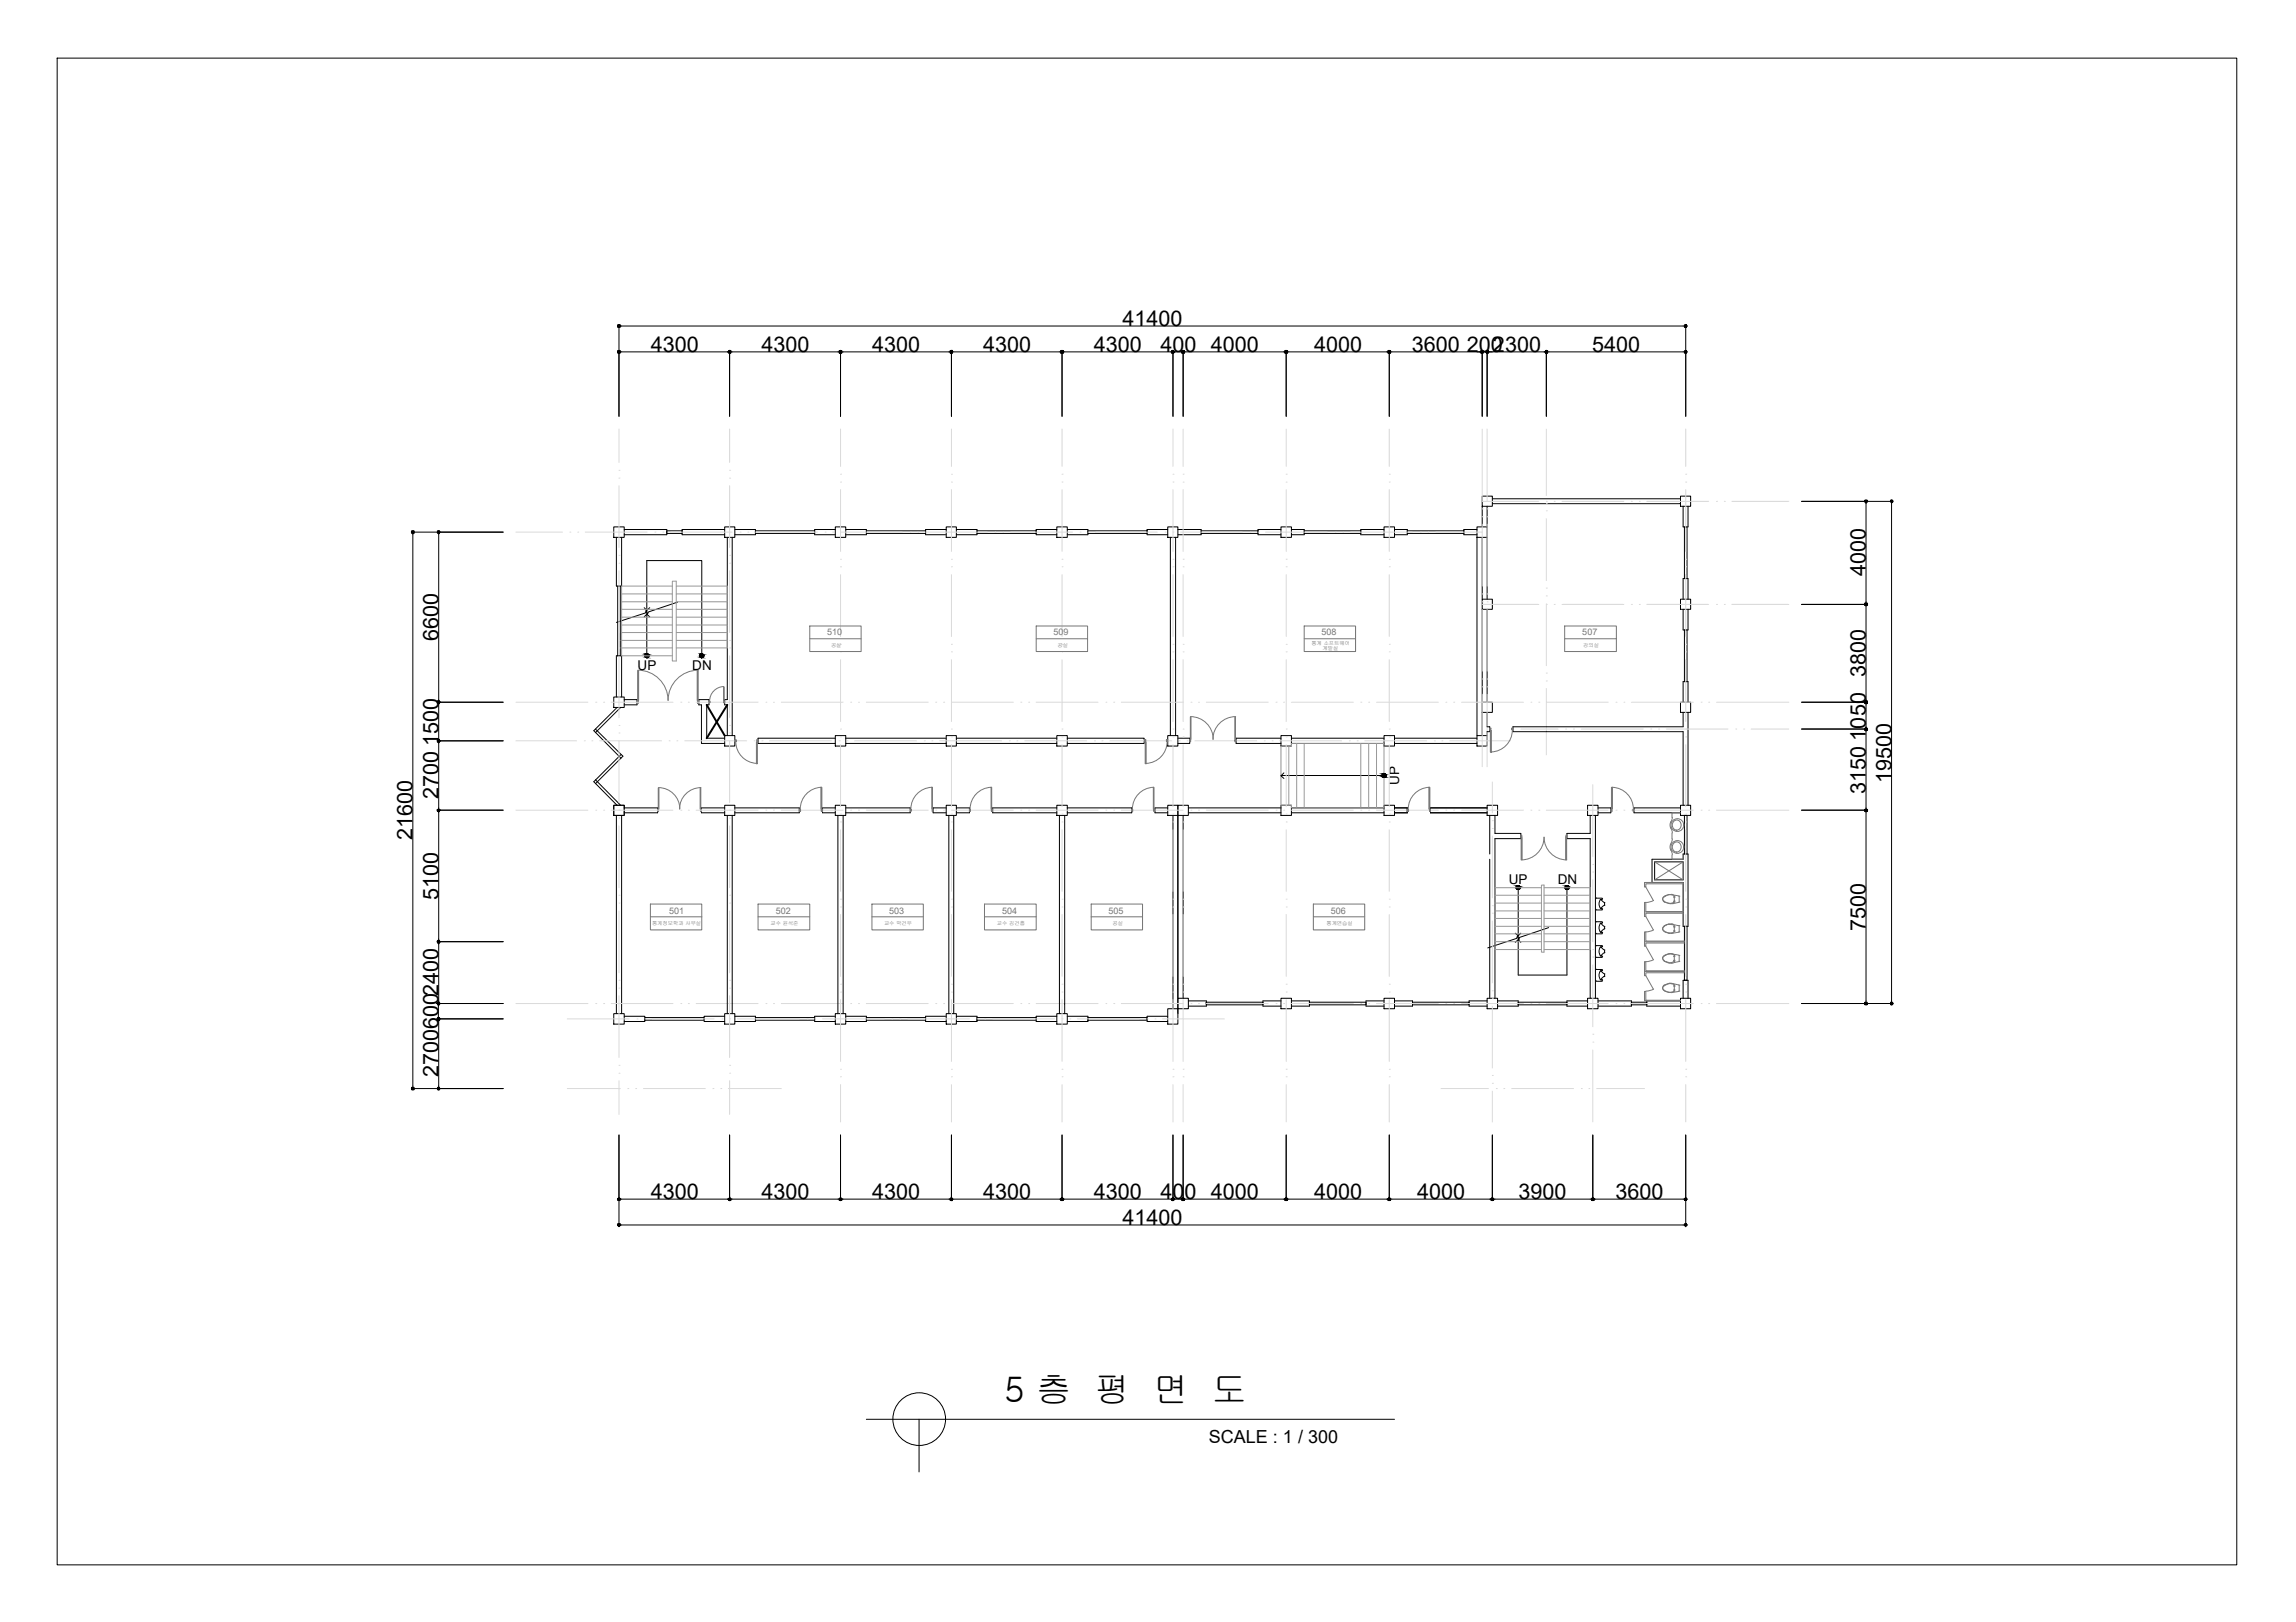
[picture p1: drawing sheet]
<svg xmlns="http://www.w3.org/2000/svg" width="297mm" height="210mm" viewBox="0 0 297 210" stroke-linecap="round" stroke-linejoin="round" font-family="sans-serif">
<defs><g id="words">
<text font-size="4.5" x="129.9" y="181.4">5 층 평 면 도</text>
<g font-size="2.8">
<text x="84.2" y="45.5">4300</text>
<text x="98.5" y="45.5">4300</text>
<text x="112.8" y="45.5">4300</text>
<text x="127.2" y="45.5">4300</text>
<text x="141.5" y="45.5">4300</text>
<text x="145.2" y="42.1">41400</text>
<text x="150.1" y="45.5">400</text>
<text x="156.7" y="45.5">4000</text>
<text x="170" y="45.5">4000</text>
<text x="182.7" y="45.5">3600</text>
<text x="189.8" y="45.5">200</text>
<text x="193.2" y="45.5">2300</text>
<text x="206" y="45.5">5400</text>
<text x="241.4" y="74.6" transform="rotate(-90 241.4 74.6)">4000</text>
<text x="56.7" y="83" transform="rotate(-90 56.7 83)">6600</text>
<text x="241.4" y="87.6" transform="rotate(-90 241.4 87.6)">3800</text>
<text x="241.4" y="95.8" transform="rotate(-90 241.4 95.8)">1050</text>
<text x="56.7" y="96.5" transform="rotate(-90 56.7 96.5)">1500</text>
<text x="244.7" y="101.3" transform="rotate(-90 244.7 101.3)">19500</text>
<text x="56.7" y="103.4" transform="rotate(-90 56.7 103.4)">2700</text>
<text x="241.4" y="102.7" transform="rotate(-90 241.4 102.7)">3150</text>
<text x="53.4" y="108.7" transform="rotate(-90 53.4 108.7)">21600</text>
<text x="56.7" y="116.4" transform="rotate(-90 56.7 116.4)">5100</text>
<text x="241.4" y="120.5" transform="rotate(-90 241.4 120.5)">7500</text>
<text x="56.7" y="139.4" transform="rotate(-90 56.7 139.4)">27006002400</text>
<text x="84.2" y="155.2">4300</text>
<text x="98.5" y="155.2">4300</text>
<text x="112.8" y="155.2">4300</text>
<text x="127.2" y="155.2">4300</text>
<text x="141.5" y="155.2">4300</text>
<text x="150.1" y="155.2">400</text>
<text x="156.7" y="155.2">4000</text>
<text x="170" y="155.2">4000</text>
<text x="183.3" y="155.2">4000</text>
<text x="196.5" y="155.2">3900</text>
<text x="209" y="155.2">3600</text>
<text x="145.2" y="158.5">41400</text>
</g>
<text font-size="2.3" x="156.4" y="186.7">SCALE : 1 / 300</text>
<g font-size="1.7">
<text x="82.5" y="86.8">UP</text>
<text x="89.6" y="86.8">DN</text>
<text x="181" y="101.6" transform="rotate(-90 181 101.6)">UP</text>
<text x="195.2" y="114.4">UP</text>
<text x="201.5" y="114.5">DN</text>
</g>
<g font-size="1.2" fill="#757575">
<text x="107" y="82.2">510</text>
<text x="136.3" y="82.2">509</text>
<text x="171" y="82.2">508</text>
<text x="204.7" y="82.2">507</text>
<text x="86.6" y="118.3">501</text>
<text x="100.4" y="118.3">502</text>
<text x="115" y="118.3">503</text>
<text x="129.7" y="118.3">504</text>
<text x="143.4" y="118.3">505</text>
<text x="172.2" y="118.3">506</text>
</g>
<g font-size=".7" fill="#757575">
<text x="107.5" y="83.7">공실</text>
<text x="136.8" y="83.7">공실</text>
<text x="169.7" y="83.4">통계 소프트웨어</text>
<text x="204.8" y="83.7">강의실</text>
<text x="171.1" y="84.1">계발실</text>
<text x="84.4" y="119.7">통계정보학과 사무실</text>
<text x="99.7" y="119.7">교수 윤석준</text>
<text x="114.4" y="119.7">교수 박건우</text>
<text x="129" y="119.7">교수 김건흠</text>
<text x="143.9" y="119.7">공실</text>
<text x="171.6" y="119.7">통계연습실</text>
</g>
</g></defs>
<!-- layer: WALL -->
<g fill="none" stroke="#000" stroke-width=".13">
<path d="M79.7 69.5v6.3h.7v-6.3M80.8 68.5h5.5v.7h-5.5M93.8 68.5h-5.5v.7h5.5M94.1 69.5v21h-.3v.7h.3v4M94.7 69.5v25.7M95.1 68.5h2.6v.7h-2.6M108.1 68.5h-2.7v.7h2.7M109.4 68.5h2.7v.7h-2.7M122.4 68.5h-2.7v.7h2.7M123.7 68.5h2.7v.7h-2.7M136.7 68.5h-2.6v.7h2.6M138.1 68.5h2.6v.7h-2.6"/>
<path d="M151.1 68.5h-2.7v.7h2.7M151.4 69.5v25.7M152.1 69.5v25.7M152.4 68.5h3v.7h-3M165.7 68.5h-2.9v.7h2.9M167.1 68.5h1.6v.7h-1.6M179.1 68.5h-3v.7h3M180.4 68.5h1.7v.7h-1.7M191.1 68.5h-1.7v.7h1.7M191.1 69.5v25.7M191.8 65.5v2.7M191.8 69.5v8"/>
<path d="M191.8 78.9v12M192.4 65.5v2.7M192.4 69.5v8M192.4 78.9v12M193.1 65.2h24.3M193.1 64.5h24.3M217.7 65.5v2.7h.7v-2.7M217.7 77.5v-2.6h.7v2.6M217.7 78.9v2.6h.7v-2.6M79.7 90.2v-5.3h.7v5.3M80.8 90.5h1.6v.7h-1.6M93.8 95.5h-2.4v-4.3h.3v-.7h-1.3v.7h.3v5h3.1"/>
<path d="M108.1 95.5h-10v.7h10M109.4 96.2h13M109.4 95.5h13M123.7 96.2h13M123.7 95.5h13M138.1 95.5h9.9v.7h-9.9M152.4 95.5h1.5v.7h-1.5M165.7 95.5h-5.8v.7h5.8M167.1 96.2h12M167.1 95.5h12M180.4 96.2h10.7M180.4 95.5h10.7"/>
<path d="M191.8 92.2v3M192.4 92.2v1.9h.3v.6h-.3v.5M217.7 90.9v-2.7h.7v2.7M217.7 92.2v1.9h-22v.6h22v9.5M218.4 92.2v12M79.7 105.5v25.7M80.4 105.5v25.7M80.8 104.5h4.3v.7h-4.3M93.8 104.5h-3.1v.7h3.1M94.1 105.5v25.7M94.7 105.5v25.7M95.1 104.5h8.3v.7h-8.3"/>
<path d="M108.1 104.5h-1.7v.7h1.7M108.4 105.5v25.7M109.1 105.5v25.7M109.4 104.5h8.4v.7h-8.4M122.4 104.5h-1.7v.7h1.7M122.8 105.5v25.7M123.4 105.5v25.7M123.7 104.5h1.7v.7h-1.7M136.7 104.5h-8.3v.7h8.3M137.1 105.5v25.7M137.7 105.5v25.7M138.1 104.5h8.3v.7h-8.3"/>
<path d="M151.1 104.5h-1.7v.7h1.7M151.8 105.5v25M152.4 105.5v25.7M153.1 105.5v23.7M153.7 105.2h12M153.7 104.5h12M167.1 105.2h12M167.1 104.5h12M180.4 104.5h1.7v.7h-1.7M192.4 104.5h-7.3v.7h7.3M192.7 105.5v5M192.7 111.2v18"/>
<path d="M193.4 105.5v2.4h3.4v.6h-3.4v20.7M205.7 105.5v2.4h-3v.6h3v20.7M206.4 105.5v23.7M206.7 104.5h1.7v.7h-1.7M213.7 111.2h4v-.7h.7v9.4h-.7v-5.7h-4zM214.1 111.5h3.6v2.4h-3.6zM217.4 104.5h-6v.7h6M80.8 131.5h2.6v.7h-2.6M93.8 131.5h-2.7v.7h2.7M95.1 131.5h2.6v.7h-2.6M108.1 131.5h-2.7v.7h2.7M109.4 131.5h2.7v.7h-2.7"/>
<path d="M122.4 131.5h-2.7v.7h2.7M123.7 131.5h2.7v.7h-2.7M136.7 131.5h-2.6v.7h2.6M138.1 131.5h2.6v.7h-2.6M151.1 131.5h-2.7v.7h2.7M153.7 129.5h2.4v.7h-2.4M165.7 129.5h-2.3v.7h2.3M167.1 129.5h2.3v.7h-2.3M179.1 129.5h-2.4v.7h2.4M180.4 129.5h2.3v.7h-2.3M192.4 129.5h-2.3v.7h2.3M193.7 129.5h2.7v.7h-2.7"/>
<path d="M205.4 129.5h-2.7v.7h2.7M206.7 129.5h4.4v.7h-4.4M217.4 129.5h-4.4v.7h4.4M217.7 129.2v-2.3h.7v2.3"/>
</g>
<!-- layer: 0e -->
<g fill="none" stroke="#000" stroke-width=".13">
<path d="M79.4 68.2h1.4v1.3h-1.4zM93.8 68.2h1.3v1.3h-1.3zM108.1 68.2h1.3v1.3h-1.3zM122.4 68.2h1.3v1.3h-1.3zM136.7 68.2h1.4v1.3h-1.4zM151.1 68.2h1.3v1.3h-1.3zM165.7 68.2h1.4v1.3h-1.4zM179.1 68.2h1.3v1.3h-1.3zM191.1 68.2h1.3v1.3h-1.3zM191.8 64.2h1.3v1.3h-1.3zM191.8 77.5h1.3v1.4h-1.3zM217.4 64.2h1.3v1.3h-1.3z"/>
<path d="M217.4 77.5h1.3v1.4h-1.3zM79.4 90.2h1.4v1.4h-1.4zM93.8 95.2h1.3v1.3h-1.3zM108.1 95.2h1.3v1.3h-1.3zM122.4 95.2h1.3v1.3h-1.3zM136.7 95.2h1.4v1.3h-1.4zM151.1 95.2h1.3v1.3h-1.3zM165.7 95.2h1.4v1.3h-1.4zM179.1 95.2h1.3v1.3h-1.3zM191.1 95.2h1.3v1.3h-1.3zM191.8 90.9h1.3v1.3h-1.3zM217.4 90.9h1.3v1.3h-1.3z"/>
<path d="M79.4 104.2h1.4v1.3h-1.4zM93.8 104.2h1.3v1.3h-1.3zM108.1 104.2h1.3v1.3h-1.3zM122.4 104.2h1.3v1.3h-1.3zM136.7 104.2h1.4v1.3h-1.4zM151.1 104.2h1.3v1.3h-1.3zM152.4 104.2h1.3v1.3h-1.3zM165.7 104.2h1.4v1.3h-1.4zM179.1 104.2h1.3v1.3h-1.3zM192.4 104.2h1.3v1.3h-1.3zM205.4 104.2h1.3v1.3h-1.3zM217.4 104.2h1.3v1.3h-1.3z"/>
<path d="M79.4 131.2h1.4v1.3h-1.4zM93.8 131.2h1.3v1.3h-1.3zM108.1 131.2h1.3v1.3h-1.3zM122.4 131.2h1.3v1.3h-1.3zM136.7 131.2h1.4v1.3h-1.4zM151.1 130.5h1.3v2h-1.3zM152.4 129.2h1.3v1.3h-1.3zM165.7 129.2h1.4v1.3h-1.4zM179.1 129.2h1.3v1.3h-1.3zM192.4 129.2h1.3v1.3h-1.3zM205.4 129.2h1.3v1.3h-1.3zM217.4 129.2h1.3v1.3h-1.3z"/>
</g>
<!-- layer: WIN -->
<g fill="none" stroke="#000" stroke-width=".13">
<path d="M79.9 75.8h.3v9.1h-.3zM86.3 68.7h2v.3h-2zM97.7 68.7h7.7v.3h-7.7zM112.1 68.7h7.6v.3h-7.6zM126.4 68.7h7.7v.3h-7.7zM140.7 68.7h7.7v.3h-7.7zM155.4 68.7h7.4v.3h-7.4zM168.7 68.7h7.4v.3h-7.4zM182.1 68.7h7.3v.3h-7.3zM217.9 68.2h.4v6.7h-.4zM77 94.3l3.6 3.6-3.6 3.5M79.8 91.6l-3 3 3.5 3.5"/>
<path d="M80.3 91.6l-3.3 3.2M80.3 97.6l-3.5 3.6 3 3M217.9 81.5h.4v6.7h-.4zM77 100.9l3.3 3.3M206.4 117.7h.1M206.5 119.3h.8v.1M206.5 116.2h.8v.1M206.5 119.3h-.1M206.5 116.2l-.1 .1M207 117.5l.2 .1M207 119.5a.91 .91 0 0 0 0 1.1M207 116.4a.91 .91 0 0 0 0 1.1"/>
<path d="M207.1 119.5h-.1M207.2 119.5l.2 .3 .2 .1M207.2 116.4l.2 .3 .2 .1M207.2 116.4h-.2M207.2 119.5h-.1M207.3 117.6v.1M207.3 117.7v.1h-.8M207.3 119.4v.1M207.3 116.3v.1M207.6 119.9v.3M207.6 116.8v.4M207.6 117.1l-.2 .1-.2 .4"/>
<path d="M217.9 119.9h.4v7h-.4zM217.9 105.5h.4v5h-.4zM83.4 131.7h7.7v.3h-7.7zM97.7 131.7h7.7v.3h-7.7zM112.1 131.7h7.6v.3h-7.6zM126.4 131.7h7.7v.3h-7.7zM140.7 131.7h7.7v.3h-7.7zM156.1 129.7h7.3v.3h-7.3zM156.1 129.7v.2v-.2M169.4 129.7h7.3v.3h-7.3zM182.7 129.7h7.4v.3h-7.4zM196.4 129.7h6.3v.3h-6.3z"/>
<path d="M206.4 126.9h.1M206.4 123.8l.1 .1M206.4 120.7l.1 .1M206.5 125.5h.8M206.5 122.4h.8v.1M206.5 125.4l-.1 .1M206.5 122.4h-.1M207 126.7l.2 .1M207 123.6l.1 .1M207 120.6l.2 .1M207 125.7a.91 .91 0 0 0 0 1M207 122.6a.91 .91 0 0 0 0 1.1"/>
<path d="M207.1 123.7h.1M207.1 122.5l-.1 .1M207.2 125.6l.2 .4h.2M207.2 122.5l.2 .4h.2M207.2 125.6l-.2 .1M207.2 122.5l-.1 .1M207.3 126.8h.1M207.3 123.7v.1M207.3 120.6v.1M207.3 126.9v.1h-.8M207.3 123.8v.1h-.8M207.3 120.7v.1h-.8"/>
<path d="M207.3 125.5v.1M207.3 122.4v.1M207.6 126.1v.3M207.6 123v.3M207.6 126.3l-.2 .1-.2 .4M207.6 123.3l-.2 .1-.2 .3M207.6 120.2l-.2 .1-.2 .3M211.1 129.7h1.9v.3h-1.9z"/>
</g>
<!-- layer: DOOR -->
<g fill="none" stroke="#757575" stroke-width=".13">
<path d="M82.4 90.7l.2 .1v.2h-.2zM82.5 86.8v3.9h.1v-3.9M82.5 86.7a3.9 3.9 0 0 1 3.9 3.9 3.9 3.9 0 0 1 3.9-3.9M90.2 86.8v3.9h.1v-3.9M90.3 90.7h.1v.3h-.2zM91.8 90.8l-.1-.1v.3h.1v-.2M93.6 88.8a1.88 1.88 0 0 0-1.8 1.9M93.6 88.9l.1 1.8zM93.7 90.7h.1v.3h-.2zM95.2 95.9l-.1 .1v-.3h.1v.2M95.2 96a2.81 2.81 0 0 0 2.7 2.8M97.9 96h.1v2.8h-.1z"/>
<path d="M97.9 95.7h.2v.3l-.2-.1zM148.1 95.7h.1v.3h-.1zM148.2 96h.1v2.8h-.1zM150.9 95.9v-.2h.2v.3l-.2-.1h.1M151 96a2.81 2.81 0 0 1-2.7 2.8M153.9 95.7l.1 .1v.2h-.1zM154 92.8v2.9h.1v-2.9M154 92.7a2.94 2.94 0 0 1 3 3M159.8 92.8v2.9v-2.9M159.8 95.7h.1v.3h-.1zM159.9 92.7a2.94 2.94 0 0 0-3 3M192.7 94.2h.2l-.1 .3h-.1z"/>
<path d="M192.8 94.5h.1v2.9h-.1zM195.6 94.4v-.2h.1v.3l-.1-.1h.1M195.7 94.5a2.81 2.81 0 0 1-2.8 2.8M85.1 104.7l.1 .1v.2h-.1zM85.2 102v2.7v-2.7M85.2 101.9a2.77 2.77 0 0 1 2.8 2.8M90.6 102v2.7h.1v-2.7M90.7 104.7v.3h-.1zM90.7 101.9a2.77 2.77 0 0 0-2.8 2.8M103.5 104.8h.1l-.2-.1v.3h.2v-.2M106.2 101.9h.1v2.8h-.1zM106.2 101.9a2.81 2.81 0 0 0-2.7 2.8"/>
<path d="M106.3 104.7h.1v.3h-.2zM117.8 104.8v-.1v.3h.1v-.2M120.6 101.9v2.8zM120.6 101.9a2.81 2.81 0 0 0-2.8 2.8M120.6 104.7h.1v.3h-.1zM125.5 104.8l-.1-.1v.3h.1v-.2M128.2 101.9h.1v2.8h-.1zM128.2 101.9a2.81 2.81 0 0 0-2.7 2.8M128.3 104.7h.1v.3h-.1zM146.5 104.8l-.1-.1v.3h.1v-.2M149.2 101.9h.1v2.8h-.1zM149.2 101.9a2.81 2.81 0 0 0-2.7 2.8"/>
<path d="M149.3 104.7h.1v.3h-.1zM182.1 104.8h.1l-.1-.1v.3h.1v-.2M184.9 101.9h.1v2.8h-.1zM184.9 101.9a2.81 2.81 0 0 0-2.7 2.8M185 104.7h.1v.3h-.2zM196.8 108.1h.1l-.1 .3zM202.6 111.3v-2.9h.1v2.9M202.6 108.1h.1v.3l-.1-.1zM202.7 111.3a2.94 2.94 0 0 1-2.9-3 2.94 2.94 0 0 1-3 3v-2.9h.1v2.9M208.4 104.7l.2 .1v.2h-.2zM208.5 101.9h.1v2.8h-.1zM208.6 101.9a2.81 2.81 0 0 1 2.7 2.8"/>
<path d="M211.3 104.8v.2h.1v-.3l-.1 .1"/>
</g>
<!-- layer: Tǥ -->
<g fill="none" stroke="#757575" stroke-width=".13">
<path d="M212.9 118.6l1 1.7M212.9 114.8l1 1.7M213.9 116.5l-.4 .2-.6 .1M214.1 111.5l3.6 2.4M215.2 116.6l.2 .2M215.2 119.9a.32 .32 0 0 0 0 .5M215.2 116.1a.32 .32 0 0 0 0 .5M215.3 116.6l.2 .2M215.3 119.9a.32 .32 0 0 0-.2 .3 .32 .32 0 0 0 .2 .3M215.4 116.7l.5 .2M215.5 116.8l.4 .1M215.9 119.6l-.7 .3"/>
<path d="M215.9 115.8l-.7 .3M215.9 119.6l-.6 .3M215.9 115.8l-.5 .2a.35 .35 0 0 0-.3 .3 .35 .35 0 0 0 .2 .3M215.9 119.6l.4 .1M216 119.6h.2M216 115.8h.2M216 119.6h-.1M216 115.8h-.1h.4M216.2 109.1a.95 .95 0 0 0 0 1M216.2 106.3a.95 .95 0 0 0 0 1M216.2 110.1l.2 .5M216.2 107.2l.2 .6"/>
<path d="M216.2 119.5l.2 .1M216.2 115.7l.2 .1M216.3 119.6l.3 .2M216.3 115.8l.3 .1M216.3 110.6v.6h1.4M216.3 107.8v.8M216.3 116.9h-.4h.1M216.4 108.5l-.2 .6M216.4 105.8l-.2 .5M216.4 119.6l.8 .2M216.4 115.8l.8 .1M216.4 116.9l-.4 .1"/>
<path d="M216.5 109.1a.63 .63 0 0 1 1 .2 .63 .63 0 0 1-.4 .9 .63 .63 0 0 1-.7-.3 .63 .63 0 0 1 .1-.8zM216.5 106.3a.63 .63 0 0 1 1 .2 .63 .63 0 0 1-.4 .9 .63 .63 0 0 1-.7-.3 .63 .63 0 0 1 .1-.8zM216.6 119.8h.1M216.6 119.9h.1v.1h-.1zM216.6 116.7h.1M216.6 116h.1M216.6 116.1h.1h-.1zM216.6 116.6h.1v.1h-.1zM216.6 116v.7l-.3 .2M216.6 119.8v.8M217.2 119.8h.1M217.2 116.8l-.8 .2"/>
<path d="M217.2 116.7h.1M217.2 116h.1M217.2 119.8v.8M217.2 116v.7M217.4 105.2h-1.1v.6M217.7 118h-4.9v.6h.1v-.4h4.8M217.7 118h-4.8v-1.2h-.1v1.2M217.7 114.2h-4.9v.6h.1v-.4h4.8M217.7 111.5l-3.6 2.4M212.9 126.3l1 1.7M212.9 122.5l1 1.7M213.9 128l-.4 .2-.6 .1"/>
<path d="M213.9 124.2l-.4 .2h-.6M213.9 120.3l-.4 .2-.6 .1M215.2 128.1l.7 .3M215.2 124.3l.7 .3M215.2 120.4l.7 .4M215.2 127.6a.32 .32 0 0 0 0 .5M215.2 123.8a.32 .32 0 0 0 0 .4M215.3 128.2l.2 .1M215.3 124.3l.2 .1M215.3 120.5l.2 .1M215.4 127.4l-.2 .2M215.5 128.3l.4 .1"/>
<path d="M215.5 124.4l.4 .2M215.5 120.6l.4 .1M215.9 127.3l-.5 .2M215.9 123.4l-.7 .4M215.9 127.3l-.5 .2a.35 .35 0 0 0-.3 .3 .35 .35 0 0 0 .2 .3M215.9 123.4l-.5 .2a.35 .35 0 0 0-.3 .3 .35 .35 0 0 0 .2 .4M215.9 127.3h.4M215.9 124.6h.1M216 127.2l.4 .1M216 123.4h.2M216 127.2l-.1 .1M216 123.4l-.1 .1h.4"/>
<path d="M216.2 128.4h-.2M216.2 124.6h-.2M216.2 120.8h-.2M216.2 123.4h.2M216.3 127.3l.3 .1M216.3 123.4l.3 .2M216.3 128.4h-.4h.1M216.3 124.6h-.4M216.3 120.7h-.4l.1 .1M216.4 127.3l.8 .2M216.4 123.5l.8 .1M216.4 128.4l-.2 .1"/>
<path d="M216.4 124.6h-.2M216.4 120.8h-.2M216.6 128.3h.1M216.6 127.5h.1M216.6 127.6h.1v.1h-.1zM216.6 128.1h.1zM216.6 124.4h.1M216.6 123.6h.1M216.6 123.8h.1zM216.6 124.2h.1v.1h-.1zM216.6 120.6h.1M216.6 120.4l.1 .1z"/>
<path d="M216.6 120.6l-.3 .1M216.6 127.5v.8l-.3 .1M216.6 123.6v.8l-.3 .1M217.2 128.3l-.8 .1M217.2 128.3h.1M217.2 127.5h.1M217.2 124.4l-.8 .2M217.2 124.4h.1M217.2 123.6h.1M217.2 120.6l-.8 .2M217.2 120.6h.1M217.2 127.5v.8"/>
<path d="M217.2 123.6v.8M217.4 129.4h-4.5v-1.1h-.1v1.2h4.6M217.9 125.7h-5.1v.6h.1v-.4h5M217.9 125.6h-5v-1.2h-.1v1.3M217.9 121.9h-5.1v.6h.1v-.5h5M217.9 121.8h-5v-1.2h-.1v1.3"/>
<circle cx="217" cy="106.8" r=".83"/>
<circle cx="217" cy="109.6" r=".83"/>
</g>
<!-- layer: 0 -->
<path d="M91.4 91.2l2.4 4M94.1 91.2l-2.7 4.3" fill="none" stroke="#000" stroke-width=".25"/>
<!-- layer: Ĳ -->
<g fill="none" stroke="#979797" stroke-width=".13">
<path d="M80.4 76.9h6.6M80.4 77.9h6.6M80.4 78.9h6.6M80.4 79.9h6.6M87 75.2h.5v10.3h-.5zM87 75.8h-6.6v9.1h6.6M87.5 75.8h6.6v8h-6.6M87.5 76.9h6.6M87.5 77.9h6.6M87.5 78.9h6.6M87.5 79.9h6.6M80.4 80.9h6.6"/>
<path d="M80.4 81.9h6.6M80.4 82.9h6.6M80.4 83.8h6.6M87.5 80.9h6.6M87.5 81.9h6.6M87.5 82.9h6.6M165.7 96.5h1.4v-.3h12v8.3h-12v-.3h-1.4zM166.7 96.5v7.7M167.8 96.2v8.3M168.7 96.2v8.3M176.1 96.2v8.3M177.1 96.2v8.3"/>
<path d="M178.1 96.2v8.3M193.4 119.9h6M193.4 118.9h6M193.4 117.9h6M193.4 116.9h6M193.4 115.9h6M199.4 114.5h.4v8.7h-.4zM199.4 114.9h-6v8h6M199.8 114.9h5.9v8h-5.9M199.8 119.9h5.9M199.8 118.9h5.9M199.8 117.9h5.9"/>
<path d="M199.8 116.9h5.9M199.8 115.9h5.9M193.4 121.9h6M193.4 120.8h6M199.8 121.9h5.9M199.8 120.8h5.9"/>
</g>
<!-- layer: ETC -->
<g fill="none" stroke="#000" stroke-width=".13">
<path d="M83.3 78.6l.4 .4 .4-.4M83.3 79.8l.4-.3 .4 .3M87.7 77.9l-3.8 1.3-.1 .3-.2-.5-.1 .3-3.8 1.2M83.7 84.9v-12.4h7.1v12.4M165.7 100.4h13.4M166.1 100l-.4 .4 .4 .3M196.4 114.9v11.3h6.3v-11.3M196 120.8l.4 .3 .4-.3M196 121.9l.4-.3 .4 .3M200.3 120l-3.7 1.3-.1 .3-.2-.5-.1 .3-3.7 1.3"/>
<circle cx="83.7" cy="84.8" r=".23"/>
<circle cx="90.8" cy="84.8" r=".23"/>
<circle cx="179.1" cy="100.3" r=".23"/>
<circle cx="196.4" cy="114.9" r=".23"/>
<circle cx="202.7" cy="114.9" r=".23"/>
</g>
<g fill="#000" stroke="#000" stroke-width=".13">
<path d="M83.6 84.6h.1zM90.7 84.6h.1zM178.8 100.4h.3zM179.1 100.6h.1zM196.3 115.1h.2zM196.3 114.6h.1zM202.6 115.1h.2zM202.6 114.6h.1z"/>
<path d="M83.5 84.8h.2zM83.5 84.8h.2z"/>
<path d="M83.5 84.8h.2zM83.5 84.8h.2z"/>
<path d="M83.5 84.7h.2zM83.5 84.7h.2z"/>
<path d="M83.6 84.7h.1zM83.6 84.7h.1z"/>
<path d="M83.7 84.6h.1zM83.7 84.6h.1z"/>
<path d="M83.6 84.6l.1 .1zM83.6 84.6l.1 .1z"/>
<path d="M83.7 84.7h.1zM83.7 84.7h.1z"/>
<path d="M83.6 84.7h.1zM83.6 84.7h.1z"/>
<path d="M83.6 84.7h.1zM83.6 84.7h.1z"/>
<path d="M83.6 84.7h.1zM83.5 84.7h.2z"/>
<path d="M83.7 84.7h.2zM83.7 84.7h.2z"/>
<path d="M83.5 84.7h.2zM83.5 84.7h.2z"/>
<path d="M83.5 84.7h.2zM83.5 84.7h.2z"/>
<path d="M83.5 84.7l.2 .1zM83.5 84.7l.2 .1z"/>
<path d="M83.7 84.8h.2zM83.7 84.8h.2z"/>
<path d="M83.5 84.8h.2zM83.5 84.8h.2z"/>
<path d="M83.7 84.8h.2zM83.7 84.8h.2z"/>
<path d="M83.5 84.8l.2 .1zM83.5 84.8l.2 .1z"/>
<path d="M83.7 84.6h.1zM83.7 84.6h.1z"/>
<path d="M83.7 84.6l.1 .1zM83.7 84.6l.1 .1z"/>
<path d="M83.6 85.1h.2zM83.6 85.1h.1z"/>
<path d="M83.6 85.1h.2zM83.6 85.1h.2z"/>
<path d="M83.7 84.7h.1zM83.7 84.7h.1z"/>
<path d="M83.7 84.7h.1zM83.7 84.7h.1z"/>
<path d="M83.6 85.1h.2zM83.6 85.1h.2z"/>
<path d="M83.7 84.7h.2zM83.7 84.7h.2z"/>
<path d="M83.7 84.7h.2zM83.7 84.7h.2z"/>
<path d="M83.5 85h.4zM83.5 85h.4z"/>
<path d="M83.5 85h.4zM83.5 85l.3 .1z"/>
<path d="M83.7 84.7h.2zM83.7 84.7h.2z"/>
<path d="M83.7 84.7l.2 .1zM83.7 84.7l.2 .1z"/>
<path d="M83.7 84.8h.2zM83.7 84.8h.2z"/>
<path d="M83.7 84.8l.2 .1zM83.7 84.8l.2 .1z"/>
<path d="M83.5 84.9h.4zM83.5 84.9h.4z"/>
<path d="M83.5 84.9h.4zM83.5 84.9h.4z"/>
<path d="M83.5 84.9h.4zM83.5 84.9l.4 .1z"/>
<path d="M90.5 84.8h.3zM90.5 84.8h.3z"/>
<path d="M90.5 84.8h.3zM90.5 84.8h.3z"/>
<path d="M90.6 84.7h.2zM90.6 84.7h.2z"/>
<path d="M90.6 84.7h.2zM90.6 84.7h.2z"/>
<path d="M90.7 84.7h.1zM90.7 84.7h.1z"/>
<path d="M90.7 84.6l.1 .1zM90.7 84.6l.1 .1z"/>
<path d="M90.7 84.7h.1zM90.7 84.7h.1z"/>
<path d="M90.8 84.7h.1zM90.8 84.7h.1z"/>
<path d="M90.7 84.7h.1zM90.7 84.7h.1z"/>
<path d="M90.8 84.7h.2zM90.8 84.7h.2z"/>
<path d="M90.8 84.7h.2zM90.8 84.7h.2z"/>
<path d="M90.6 84.7h.2zM90.6 84.7h.2z"/>
<path d="M90.6 84.7h.2zM90.6 84.7h.2z"/>
<path d="M90.8 84.7h.2zM90.8 84.7h.2z"/>
<path d="M90.6 84.7l.2 .1zM90.6 84.7l.2 .1z"/>
<path d="M90.8 84.8h.2zM90.8 84.8h.2z"/>
<path d="M90.5 84.8h.3zM90.5 84.8h.3z"/>
<path d="M90.8 84.8h.2zM90.8 84.8h.2z"/>
<path d="M90.5 84.8l.3 .1zM90.5 84.8l.3 .1z"/>
<path d="M90.7 85.1h.1zM90.7 85.1h.1z"/>
<path d="M90.8 84.6h.1zM90.8 84.6h.1z"/>
<path d="M90.8 84.6l.1 .1zM90.8 84.6l.1 .1z"/>
<path d="M90.7 85.1h.2zM90.7 85.1h.1z"/>
<path d="M90.8 84.7h.1zM90.8 84.7h.1z"/>
<path d="M90.8 84.7h.2zM90.8 84.7h.2z"/>
<path d="M90.6 85.1h.3zM90.6 85.1h.3z"/>
<path d="M90.8 84.7h.2zM90.8 84.7h.2z"/>
<path d="M90.6 85h.4zM90.6 85l.3 .1z"/>
<path d="M90.8 84.7l.2 .1zM90.8 84.7l.2 .1z"/>
<path d="M90.8 84.8h.2zM90.8 84.8h.2z"/>
<path d="M90.5 84.9l.5 .1zM90.5 84.9l.5 .1z"/>
<path d="M90.6 85h.4zM90.6 85h.4z"/>
<path d="M90.8 84.8l.2 .1zM90.8 84.8l.2 .1z"/>
<path d="M90.5 84.9h.5zM90.5 84.9h.5z"/>
<path d="M90.5 84.9h.5zM90.5 84.9h.5z"/>
<path d="M178.9 100.6h.2zM178.9 100.6h.2z"/>
<path d="M179 100.1h.1zM178.9 100.1h.2z"/>
<path d="M178.9 100.1l.2 .1zM178.9 100.1l.2 .1z"/>
<path d="M178.9 100.2h.2zM178.9 100.2h.2z"/>
<path d="M178.8 100.2l.3 .1zM178.8 100.2l.3 .1z"/>
<path d="M178.8 100.3h.3zM178.8 100.3h.3z"/>
<path d="M178.8 100.3l.3 .1zM178.8 100.3l.3 .1z"/>
<path d="M178.8 100.4h.3zM178.8 100.4h.3zM178.8 100.4h.3z"/>
<path d="M178.8 100.4h.3zM178.8 100.4h.3z"/>
<path d="M178.8 100.4l.3 .1zM178.8 100.4l.3 .1z"/>
<path d="M178.8 100.5h.3zM178.8 100.5h.3z"/>
<path d="M178.9 100.5l.2 .1zM178.9 100.5l.2 .1z"/>
<path d="M178.9 100.6h.2zM178.9 100.6h.2z"/>
<path d="M179 100.6h.1zM179 100.6h.1z"/>
<path d="M179.1 100.1h.1zM179.1 100.1h.1z"/>
<path d="M179.1 100.1l.1 .1zM179.1 100.1l.1 .1z"/>
<path d="M179.1 100.6h.1zM179.1 100.6h.1z"/>
<path d="M179.1 100.2h.2zM179.1 100.2h.2z"/>
<path d="M179.1 100.2l.2 .1zM179.1 100.2l.2 .1z"/>
<path d="M179.1 100.5h.2zM179.1 100.5l.1 .1z"/>
<path d="M179.1 100.3h.2zM179.1 100.3h.2z"/>
<path d="M179.1 100.3l.2 .1zM179.1 100.3l.2 .1zM179.1 100.4h.2zM179.1 100.4h.2z"/>
<path d="M179.1 100.4h.2zM179.1 100.4h.2z"/>
<path d="M179.1 100.4h.2zM179.1 100.4h.2z"/>
<path d="M179.1 100.4l.2 .1zM179.1 100.4l.2 .1z"/>
<path d="M179.1 100.5h.2zM179.1 100.5h.2z"/>
<path d="M196.2 114.8h.2zM196.2 114.8h.2z"/>
<path d="M196.2 114.7h.2zM196.2 114.7h.2z"/>
<path d="M196.2 114.7h.2zM196.2 114.7h.2z"/>
<path d="M196.3 114.7h.1zM196.3 114.7h.1z"/>
<path d="M196.3 114.6h.1zM196.3 114.6h.1z"/>
<path d="M196.3 115.1h.2zM196.4 115.1h.1z"/>
<path d="M196.4 114.6h.1zM196.4 114.6h.1z"/>
<path d="M196.3 114.6l.1 .1zM196.3 114.6l.1 .1z"/>
<path d="M196.4 114.7h.1zM196.4 114.7h.1z"/>
<path d="M196.3 114.7h.1zM196.2 114.7h.2z"/>
<path d="M196.4 114.7h.2zM196.4 114.7h.2z"/>
<path d="M196.2 114.7h.2zM196.2 114.7h.2z"/>
<path d="M196.2 114.7l.2 .1zM196.2 114.7l.2 .1z"/>
<path d="M196.4 114.8h.2zM196.4 114.8h.2z"/>
<path d="M196.2 114.8h.2zM196.2 114.8h.2z"/>
<path d="M196.2 114.8h.2zM196.2 114.8h.2z"/>
<path d="M196.2 114.8h.2zM196.2 114.8h.2z"/>
<path d="M196.4 114.8h.3zM196.4 114.8h.3z"/>
<path d="M196.2 114.8l.2 .1zM196.2 114.8l.2 .1z"/>
<path d="M196.4 114.6h.1zM196.4 114.6h.1z"/>
<path d="M196.4 114.6l.1 .1zM196.4 114.6l.1 .1z"/>
<path d="M196.2 115.1h.3zM196.2 115.1h.3z"/>
<path d="M196.4 114.7h.2zM196.4 114.7h.2z"/>
<path d="M196.4 114.7h.2zM196.4 114.7h.2z"/>
<path d="M196.2 115h.4zM196.2 115l.3 .1z"/>
<path d="M196.4 114.7h.2zM196.4 114.7h.2z"/>
<path d="M196.4 114.7l.2 .1zM196.4 114.7l.2 .1z"/>
<path d="M196.4 114.8h.2zM196.4 114.8h.2z"/>
<path d="M196.4 114.8h.3zM196.4 114.8h.3z"/>
<path d="M196.2 115h.4zM196.2 115h.4z"/>
<path d="M196.2 115h.4zM196.2 115h.4z"/>
<path d="M196.4 114.8l.3 .1zM196.4 114.8l.3 .1z"/>
<path d="M196.2 114.9h.5zM196.2 114.9h.5z"/>
<path d="M196.2 114.9h.5zM196.2 114.9l.4 .1z"/>
<path d="M202.5 114.8h.2zM202.5 114.8h.2z"/>
<path d="M202.5 114.8h.2zM202.5 114.8h.2z"/>
<path d="M202.6 114.7h.1zM202.6 114.7h.1z"/>
<path d="M202.6 114.7h.1zM202.6 114.7h.1z"/>
<path d="M202.6 114.6h.1zM202.6 114.6h.1z"/>
<path d="M202.6 115.1h.2zM202.7 115.1h.1z"/>
<path d="M202.7 114.6h.1zM202.7 114.6h.1z"/>
<path d="M202.6 114.6l.1 .1zM202.6 114.6l.1 .1z"/>
<path d="M202.7 114.7h.2zM202.7 114.7h.2z"/>
<path d="M202.6 114.7h.1zM202.6 114.7h.1z"/>
<path d="M202.6 114.7h.1zM202.6 114.7h.1z"/>
<path d="M202.7 114.7h.2zM202.7 114.7h.2z"/>
<path d="M202.6 114.7h.1zM202.5 114.7h.2z"/>
<path d="M202.5 114.7l.2 .1zM202.5 114.7l.2 .1z"/>
<path d="M202.5 114.8h.2zM202.5 114.8h.2z"/>
<path d="M202.5 114.8h.2zM202.5 114.8h.2z"/>
<path d="M202.7 114.8h.3zM202.7 114.8h.3z"/>
<path d="M202.5 114.8l.2 .1zM202.5 114.8l.2 .1z"/>
<path d="M202.7 114.6h.1zM202.7 114.6h.1z"/>
<path d="M202.7 114.6h.1zM202.7 114.6h.1z"/>
<path d="M202.7 114.6l.1 .1zM202.7 114.6l.1 .1z"/>
<path d="M202.7 114.7h.2zM202.7 114.7h.2z"/>
<path d="M202.6 115.1h.3zM202.6 115.1h.2z"/>
<path d="M202.7 114.7h.2zM202.7 114.7h.2z"/>
<path d="M202.7 114.7h.2zM202.7 114.7h.2z"/>
<path d="M202.7 114.7l.2 .1zM202.7 114.7l.2 .1z"/>
<path d="M202.5 115h.4zM202.5 115h.4z"/>
<path d="M202.6 115h.3zM202.6 115l.3 .1z"/>
<path d="M202.7 114.8h.3zM202.7 114.8h.3z"/>
<path d="M202.7 114.8h.3zM202.7 114.8h.3z"/>
<path d="M202.7 114.8h.3zM202.7 114.8h.3z"/>
<path d="M202.7 114.8l.3 .1zM202.7 114.8l.3 .1z"/>
<path d="M202.5 114.9h.5zM202.5 114.9h.5z"/>
<path d="M202.5 114.9l.5 .1zM202.5 114.9l.5 .1z"/>
<path d="M202.5 115h.5zM202.5 115h.4z"/>
</g>
<!-- layer: CEN -->
<g fill="none" stroke="#d9d9d9" stroke-width=".13">
<path d="M80.1 55.5v4.3M94.4 55.5v4.3M108.7 55.5v4.9M123.1 55.5v4.9M137.4 55.5v4.9M151.8 55.5v4.9M153.1 55.5v4.9M166.4 55.5v4.9M179.7 55.5v4.9M191.8 55.5v9.4h7.3M192.4 55.5v9.4M200.1 55.5v8.6"/>
<path d="M218.1 55.5v4.9M66.7 68.9h6.1M73.7 68.9h.1M74.7 68.9h.1M75.7 68.9h8M80.1 72.9h.1M80.1 71.9h.1M80.1 61.9h.1M80.1 60.9h.1M80.1 62.9v8M80.1 73.9v8M84.7 68.9h.1"/>
<path d="M85.8 68.9h.1M86.7 68.9h8M94.4 72.9h.1M94.4 71.9h.1M94.4 61.9h.1M94.4 60.9h.1M94.4 62.9v8M94.4 73.9v8M95.7 68.9h.1M96.8 68.9h.1M97.7 68.9h8M106.8 68.9h.1"/>
<path d="M107.7 68.9h.1M108.7 73.3h.1M108.7 72.4h.1M108.7 62.4h.1M108.7 61.4h.1M108.7 63.4v8M108.7 74.4v8M108.7 68.9h8M117.8 68.9h.1M118.7 68.9h.1M119.7 68.9h8M123.1 73.3h.1"/>
<path d="M123.1 72.4h.1M123.1 62.4h.1M123.1 61.4h.1M123.1 63.4v8M123.1 74.4v8M128.7 68.9h.1M129.7 68.9h.1M130.8 68.9h8M137.4 73.3h.1M137.4 72.4h.1M137.4 62.4h.1M137.4 61.4h.1"/>
<path d="M137.4 63.4v8M137.4 74.4v8M139.7 68.9h.1M140.7 68.9h.1M141.7 68.9h8M150.7 68.9h.1M151.8 73.3h.1M151.8 72.4h.1M151.8 62.4h.1M151.8 61.4h.1M151.8 68.9h.1M151.8 63.4v8"/>
<path d="M151.8 74.4v8M152.7 68.9h8M153.1 73.3h.1M153.1 72.4h.1M153.1 62.4h.1M153.1 61.4h.1M153.1 63.4v8M153.1 74.4v8M161.7 68.9h.1M162.8 68.9h.1M163.7 68.9h8M166.4 73.3h.1"/>
<path d="M166.4 72.4h.1M166.4 62.4h.1M166.4 61.4h.1M166.4 63.4v8M166.4 74.4v8M172.7 68.9h.1M173.7 68.9h.1M174.7 68.9h8M179.7 73.3h.1M179.7 72.4h.1M179.7 62.4h.1M179.7 61.4h.1"/>
<path d="M179.7 63.4v8M179.7 74.4v8M183.8 68.9h.1M184.7 68.9h.1M185.7 68.9h6.1M191.8 77.9h.1M191.8 76.9h.1M191.8 66.9h.1M191.8 65.9h.1M191.8 78.2h7.3M191.8 67.8v8M191.8 78.9v8"/>
<path d="M192.4 77.9h.1M192.4 76.9h.1M192.4 66.9h.1M192.4 65.9h.1M192.4 67.8v8M192.4 78.9v8M200.1 64.9h.1M200.1 78.2h.1M200.1 77.1h.1M200.1 76.1h.1M200.1 66.1h.1M200.1 65.1h.1"/>
<path d="M200.1 67.1v8M200.1 78.1v8M201.1 64.9h.1M201.1 78.2h.1M202.1 64.9h8M202.1 78.2h8M211.1 64.9h.1M211.1 78.2h.1M212.1 64.9h.1M212.1 78.2h.1M213 64.9h8.1M213 78.2h8.1"/>
<path d="M218.1 73.3h.1M218.1 72.4h.1M218.1 62.4h.1M218.1 61.4h.1M218.1 63.4v8M218.1 74.4v8M222.1 64.9h.1M222.1 78.2h.1M223.1 64.9h.1M223.1 78.2h.1M224.1 64.9h7.3M224.1 78.2h7.3"/>
<path d="M66.7 90.9h9.4M66.7 95.9h7.9M75.6 95.9h.1M76.6 95.9h.1M77.1 90.9h.1M77.6 95.9h8M78.1 90.9h.1M79.1 90.9h8M80.1 94.9h.1M80.1 93.9h.1M80.1 83.8h.1M80.1 82.9h.1"/>
<path d="M80.1 84.9v8M80.1 95.9v8M86.6 95.9h.1M87.6 95.9h.1M88.1 90.9h.1M88.6 95.9h8M89.1 90.9h.1M90.1 90.9h8M94.4 94.9h.1M94.4 93.9h.1M94.4 83.8h.1M94.4 82.9h.1"/>
<path d="M94.4 84.9v8M94.4 95.9v8M97.6 95.9h.1M98.6 95.9h.1M99.1 90.9h.1M99.6 95.9h8M100.1 90.9h.1M101.1 90.9h8M108.6 95.9h.1M108.7 95.4h.1M108.7 94.3h.1M108.7 84.4h.1"/>
<path d="M108.7 83.4h.1M108.7 85.4v8M108.7 96.4v8M109.6 95.9h.1M110.1 90.9h.1M110.6 95.9h8M111.1 90.9h.1M112.1 90.9h8M119.6 95.9h.1M120.6 95.9h.1M121.1 90.9h.1M121.6 95.9h8"/>
<path d="M122.1 90.9h.1M123.1 95.4h.1M123.1 94.3h.1M123.1 84.4h.1M123.1 83.4h.1M123.1 85.4v8M123.1 96.4v8M123.1 90.9h8M130.6 95.9h.1M131.6 95.9h.1M132.1 90.9h.1M132.6 95.9h8"/>
<path d="M133.1 90.9h.1M134.1 90.9h8M137.4 95.4h.1M137.4 94.3h.1M137.4 84.4h.1M137.4 83.4h.1M137.4 85.4v8M137.4 96.4v8M141.6 95.9h.1M142.6 95.9h.1M143.1 90.9h.1M143.6 95.9h8"/>
<path d="M144.1 90.9h.1M145.1 90.9h8M151.8 95.4h.1M151.8 94.3h.1M151.8 84.4h.1M151.8 83.4h.1M151.8 85.4v8M151.8 96.4v8M152.6 95.9h.1M153.1 95.4h.1M153.1 94.3h.1M153.1 84.4h.1"/>
<path d="M153.1 83.4h.1M153.1 85.4v8M153.1 96.4v8M153.6 95.9h.1M154.1 90.9h.1M154.6 95.9h8M155.1 90.9h.1M156.1 90.9h8M163.6 95.9h.1M164.6 95.9h.1M165.1 90.9h.1M165.6 95.9h8"/>
<path d="M166.1 90.9h.1M166.4 95.4h.1M166.4 94.3h.1M166.4 84.4h.1M166.4 83.4h.1M166.4 85.4v8M166.4 96.4v8M167.1 90.9h8M174.6 95.9h.1M175.6 95.9h.1M176.1 90.9h.1M176.6 95.9h8"/>
<path d="M177.1 90.9h.1M178.1 90.9h8M179.7 95.4h.1M179.7 94.3h.1M179.7 84.4h.1M179.7 83.4h.1M179.7 85.4v8M179.7 96.4v8M185.6 95.9h.1M186.5 95.9h.1M187.1 90.9h.1M187.6 95.9h7.8"/>
<path d="M188.1 90.9h.1M189.1 90.9h8M191.8 88.9h.1M191.8 87.9h.1M191.8 89.9v9.3M192.4 88.9h.1M192.4 87.9h.1M192.4 89.9v9.3M196.8 94.3h4.8M198.1 90.9h.1M199.1 90.9h.1M200.1 88.1h.1"/>
<path d="M200.1 87.1h.1M200.1 90.9h8M200.1 89.1v8.6M202.6 94.3h.1M203.6 94.3h.1M204.6 94.3h8M209.1 90.9h.1M210.1 90.9h.1M211.1 90.9h8M213.6 94.3h.1M214.6 94.3h.1M215.6 94.3h7.9"/>
<path d="M218.1 95.4h.1M218.1 94.3h.1M218.1 84.4h.1M218.1 83.4h.1M218.1 85.4v8M218.1 96.4v8M220.1 90.9h.1M221.1 90.9h.1M222.1 90.9h9.3M224.6 94.3h.1M225.6 94.3h.1M226.6 94.3h4.8"/>
<path d="M66.7 104.8h9.4M77.1 104.8h.1M78.1 104.8h.1M79.1 104.8h8M80.1 116.9h.1M80.1 115.9h.1M80.1 105.9h.1M80.1 104.8h.1M80.1 106.9v8M80.1 117.9v8M88.1 104.8h.1M89.1 104.8h.1"/>
<path d="M90.1 104.8h8M94.4 116.9h.1M94.4 115.9h.1M94.4 105.9h.1M94.4 104.8h.1M94.4 106.9v8M94.4 117.9v8M99.1 104.8h.1M100.1 104.8h.1M101.1 104.8h8M108.7 117.4h.1M108.7 116.4h.1"/>
<path d="M108.7 106.4h.1M108.7 105.4h.1M108.7 107.4v7.9M108.7 118.3v8.1M110.1 104.8h.1M111.1 104.8h.1M112.1 104.8h8M121.1 104.8h.1M122.1 104.8h.1M123.1 117.4h.1M123.1 116.4h.1M123.1 106.4h.1"/>
<path d="M123.1 105.4h.1M123.1 107.4v7.9M123.1 118.3v8.1M123.1 104.8h8M132.1 104.8h.1M133.1 104.8h.1M134.1 104.8h8M137.4 117.4h.1M137.4 116.4h.1M137.4 106.4h.1M137.4 105.4h.1M137.4 107.4v7.9"/>
<path d="M137.4 118.3v8.1M143.1 104.8h.1M144.1 104.8h.1M145.1 104.8h8M151.8 117.4h.1M151.8 116.4h.1M151.8 106.4h.1M151.8 105.4h.1M151.8 107.4v7.9M151.8 118.3v8.1M153.1 117.4h.1M153.1 116.4h.1"/>
<path d="M153.1 106.4h.1M153.1 105.4h.1M153.1 107.4v7.9M153.1 118.3v8.1M154.1 104.8h.1M155.1 104.8h.1M156.1 104.8h8M165.1 104.8h.1M166.1 104.8h.1M166.4 117.4h.1M166.4 116.4h.1M166.4 106.4h.1"/>
<path d="M166.4 105.4h.1M166.4 107.4v7.9M166.4 118.3v8.1M167.1 104.8h8M176.1 104.8h.1M177.1 104.8h.1M178.1 104.8h8M179.7 117.4h.1M179.7 116.4h.1M179.7 106.4h.1M179.7 105.4h.1M179.7 107.4v7.9"/>
<path d="M179.7 118.3v8.1M187.1 104.8h.1M188.1 104.8h.1M189.1 104.8h8M193.1 118.2h.1M193.1 117.2h.1M193.1 107.2h.1M193.1 106.2h.1M193.1 101.2v4M193.1 108.2v8M193.1 119.2v8M198.1 104.8h.1"/>
<path d="M199.1 104.8h.1M200.1 104.8h8M206.1 112.8h.1M206.1 111.9h.1M206.1 101.5v9.4M206.1 113.9v8M209.1 104.8h.1M210.1 104.8h.1M211.1 104.8h8M218.1 117.4h.1M218.1 116.4h.1M218.1 106.4h.1"/>
<path d="M218.1 105.4h.1M218.1 107.4v7.9M218.1 118.3v8.1M220.1 104.8h.1M221.1 104.8h.1M222.1 104.8h9.3M66.7 129.9h9.4M73.4 131.9h8M77.1 129.9h.1M78.1 129.9h.1M79.1 129.9h8M80.1 138.9h.1"/>
<path d="M80.1 137.9h.1M80.1 127.9h.1M80.1 126.9h.1M80.1 128.8v8M80.1 139.9v4.3M82.4 131.9h.1M83.4 131.9h.1M84.4 131.9h8M88.1 129.9h.1M89.1 129.9h.1M90.1 129.9h8M93.4 131.9h.1"/>
<path d="M94.4 138.9h.1M94.4 137.9h.1M94.4 127.9h.1M94.4 126.9h.1M94.4 131.9h.1M94.4 128.8v8M94.4 139.9v4.3M95.4 131.9h8M99.1 129.9h.1M100.1 129.9h.1M101.1 129.9h8M104.4 131.9h.1"/>
<path d="M105.4 131.9h.1M106.4 131.9h8M108.7 139.3h.1M108.7 138.4h.1M108.7 128.4h.1M108.7 127.4h.1M108.7 129.4v8M110.1 129.9h.1M111.1 129.9h.1M112.1 129.9h8M115.4 131.9h.1M116.4 131.9h.1"/>
<path d="M117.4 131.9h8M121.1 129.9h.1M122.1 129.9h.1M123.1 139.3h.1M123.1 138.4h.1M123.1 128.4h.1M123.1 127.4h.1M123.1 129.4v8M123.1 129.9h8M126.4 131.9h.1M127.4 131.9h.1M128.4 131.9h8"/>
<path d="M132.1 129.9h.1M133.1 129.9h.1M134.1 129.9h8M137.4 139.3h.1M137.4 138.4h.1M137.4 128.4h.1M137.4 127.4h.1M137.4 131.9h.1M137.4 129.4v8M138.4 131.9h.1M139.4 131.9h8M143.1 129.9h.1"/>
<path d="M144.1 129.9h.1M145.1 129.9h8M148.4 131.9h.1M149.4 131.9h.1M150.4 131.9h8M151.8 139.3h.1M151.8 138.4h.1M151.8 128.4h.1M151.8 127.4h.1M151.8 129.4v8M153.1 139.3h.1M153.1 138.4h.1"/>
<path d="M153.1 128.4h.1M153.1 127.4h.1M153.1 129.4v8M154.1 129.9h.1M155.1 129.9h.1M156.1 129.9h8M165.1 129.9h.1M166.1 129.9h.1M166.4 139.3h.1M166.4 138.4h.1M166.4 128.4h.1M166.4 127.4h.1"/>
<path d="M166.4 129.4v8M167.1 129.9h8M176.1 129.9h.1M177.1 129.9h.1M178.1 129.9h8M179.7 139.3h.1M179.7 138.4h.1M179.7 128.4h.1M179.7 127.4h.1M179.7 129.4v8M187.1 129.9h.1M188.1 129.9h.1"/>
<path d="M189.1 129.9h8M193.1 139.2h.1M193.1 129.2h.1M193.1 128.2h.1M193.1 130.2v8M198.1 129.9h.1M199.1 129.9h.1M200.1 129.9h8M206.1 134.9h.1M206.1 133.8h.1M206.1 123.9h.1M206.1 122.9h.1"/>
<path d="M206.1 124.9v8M206.1 135.9v9.3M209.1 129.9h.1M210.1 129.9h.1M211.1 129.9h8M218.1 139.3h.1M218.1 138.4h.1M218.1 128.4h.1M218.1 127.4h.1M218.1 129.4v8M220.1 129.9h.1M221.1 129.9h.1"/>
<path d="M222.1 129.9h9.3M73.4 140.9h6.8M81.2 140.9h.1M82.2 140.9h.1M83.3 140.9h8M92.2 140.9h.1M93.2 140.9h.1M94.2 140.9h6.9M108.7 140.4v4.8M123.1 140.4v4.8M137.4 140.4v4.8M151.8 140.4v4.8"/>
<path d="M153.1 140.4v4.8M166.4 140.4v4.8M179.7 140.4v4.8M186.4 140.9h6.2M193.1 140.2h.1M193.1 141.2v4M193.6 140.9h.1M194.5 140.9h.1M195.6 140.9h8M204.6 140.9h.1M205.6 140.9h.1M206.6 140.9h6.2"/>
<path d="M218.1 140.4v4.8"/>
</g>
<!-- layer: 亅 -->
<g fill="none" stroke="#757575" stroke-width=".13">
<path d="M104.8 81h6.6v3.3h-6.6zM104.8 82.7h6.6M134.1 81h6.6v3.3h-6.6zM134.1 82.7h6.6M168.7 81h6.7v3.3h-6.7zM168.7 82.7h6.7M202.4 81h6.7v3.3h-6.7zM202.4 82.7h6.7M84.1 117h6.7v3.3h-6.7zM84.1 118.6h6.7M98.1 117h6.7v3.3h-6.7zM98.1 118.6h6.7"/>
<path d="M112.8 117h6.7v3.3h-6.7zM112.8 118.6h6.7M127.4 117h6.7v3.3h-6.7zM127.4 118.6h6.7M141.2 117h6.6v3.3h-6.6zM141.2 118.6h6.6M169.9 117h6.7v3.3h-6.7zM169.9 118.6h6.7"/>
</g>
<!-- layer: SHEET -->
<path d="M7.4 7.5h282v195h-282z" fill="none" stroke="#000" stroke-width=".13"/>
<!-- layer: DIM -->
<g fill="none" stroke="#000" stroke-width=".13">
<path d="M80.1 42.2v11.7M80.4 45.5h13.7M80.4 42.2h137.3M94.4 45.5v8.4M94.7 45.5h13.7M108.7 45.5v8.4M109.1 45.5h13.7M123.1 45.5v8.4M123.4 45.5h13.7M137.4 45.5v8.4M137.7 45.5h13.7M151.8 45.5v8.4"/>
<path d="M152.1 45.5h.6M153.1 45.5v8.4M153.4 45.5h12.7M166.4 45.5v8.4M166.7 45.5h12.7M179.7 45.5v8.4M180.1 45.5h11.3M191.8 53.9v-8.4h.6v8.4M192.7 45.5h7.1M200.1 45.5v8.4M200.4 45.5h17.3M218.1 42.2v11.7"/>
<path d="M53.4 68.9h11.7M53.4 69.2v71.3M56.8 69.2v21.3M233.1 64.9h11.7M233.1 78.2h8.3M241.4 65.2v12.7M241.4 78.5v12M244.7 65.2v64.3M56.8 90.9h8.3M56.8 91.2v4.3M56.8 96.2v8.3M56.8 95.9h8.3"/>
<path d="M233.1 90.9h8.3M233.1 94.3h8.3M241.4 91.2v2.9M241.4 94.7v9.8M56.8 104.8h8.3M56.8 105.2v16.3M233.1 104.8h8.3M241.4 105.2v24.3M56.7 129.9h8.4M56.7 131.9h8.4M56.7 130.2v1.3M56.8 122.2v7.3"/>
<path d="M56.8 132.2v8.3M56.8 121.9h8.3M233.1 129.9h11.7M53.4 140.9h11.7M80.1 146.9v11.6M80.4 155.2h13.7M80.4 158.5h137.3M94.4 146.9v8.3M94.7 155.2h13.7M108.7 146.9v8.3M109.1 155.2h13.7M123.1 146.9v8.3"/>
<path d="M123.4 155.2h13.7M137.4 146.9v8.3M137.7 155.2h13.7M151.8 146.9v8.3M152.1 155.2h.6M153.1 146.9v8.3M153.4 155.2h12.7M166.4 146.9v8.3M166.7 155.2h12.7M179.7 146.9v8.3M180.1 155.2h12.6M193.1 146.9v8.3"/>
<path d="M193.4 155.2h12.3M206.1 146.9v8.3M206.4 155.2h11.3M218.1 146.9v11.6M112.1 183.7h68.3M118.9 183.7v6.8"/>
<circle cx="118.9" cy="183.6" r="3.4"/>
</g>
<!-- layer: 0 -->
<g fill="#000" stroke="#000" stroke-width=".13">
<path d="M79.9 45.5l.1 .2 .1-.2zM80 45.7l.1-.2v.2zM80.1 45.5v.2h.1z"/>
<path d="M79.9 42.2l.1 .1 .1-.1zM80 42.3l.1-.1v.2zM80.1 42.2v.2l.1-.1z"/>
<path d="M80 45.4l.1 .1v-.1zM80 45.4l.1 .1h-.2z"/>
<path d="M80 42.1l.1 .1v-.2zM80 42.1l.1 .1h-.2z"/>
<path d="M80.1 45.5l.1 .2v-.2zM80.1 45.5l.1-.1v.1zM80.1 45.4v.1l.1-.1z"/>
<path d="M80.1 42.2l.1 .1v-.1zM80.2 42.1v.1h-.1zM80.1 42v.2l.1-.1z"/>
<path d="M94.2 45.5l.1 .2 .1-.2zM94.4 45.5v.2h-.1zM94.4 45.5v.2h.1z"/>
<path d="M94.3 45.4l-.1 .1h.2zM94.2 45.5h.2l-.1 .2zM94.4 45.5l-.1 .2h.1z"/>
<path d="M94.4 45.5v.2h.1zM94.4 45.5h.2l-.1 .2z"/>
<path d="M94.3 45.4l.1 .1v-.1zM94.3 45.4l.1 .1h-.2z"/>
<path d="M94.4 45.5l.1 .2 .1-.2zM94.4 45.5l.1-.1 .1 .1zM94.4 45.4v.1l.1-.1z"/>
<path d="M94.4 45.5h.2l-.1-.1zM94.4 45.4h.1l-.1 .1zM94.3 45.4l.1 .1v-.1z"/>
<path d="M108.6 45.5v.2l.1-.2zM108.6 45.7l.1-.2v.2zM108.7 45.5v.2h.2z"/>
<path d="M108.6 45.4v.1h.1zM108.6 45.5h.1l-.1 .2zM108.7 45.5l-.1 .2h.1z"/>
<path d="M108.7 45.5v.2h.2zM108.7 45.5h.2v.2z"/>
<path d="M108.6 45.4l.1 .1v-.1zM108.6 45.4l.1 .1h-.1z"/>
<path d="M108.7 45.5l.2 .2v-.2zM108.7 45.5l.2-.1v.1zM108.7 45.4v.1l.2-.1z"/>
<path d="M108.9 45.4l-.2 .1h.2zM108.7 45.4h.2l-.2 .1zM108.6 45.4l.1 .1v-.1z"/>
<path d="M122.9 45.5l.1 .2 .1-.2zM123 45.7l.1-.2v.2zM123.1 45.5v.2h.1z"/>
<path d="M123 45.4l-.1 .1h.2zM122.9 45.5h.2l-.1 .2zM123.1 45.5l-.1 .2h.1z"/>
<path d="M123.1 45.5v.2h.1zM123.1 45.5h.1v.2z"/>
<path d="M123 45.4l.1 .1v-.1zM123 45.4l.1 .1h-.2z"/>
<path d="M123.1 45.5l.1 .2v-.2zM123.2 45.4v.1h-.1zM123.1 45.4v.1l.1-.1z"/>
<path d="M123.2 45.4l-.1 .1h.1zM123.1 45.4h.1l-.1 .1zM123 45.4l.1 .1v-.1z"/>
<path d="M137.2 45.5l.1 .2 .1-.2zM137.3 45.7l.1-.2v.2zM137.4 45.5v.2h.1z"/>
<path d="M137.3 45.4l-.1 .1h.2zM137.2 45.5h.2l-.1 .2zM137.4 45.5l-.1 .2h.1z"/>
<path d="M137.4 45.5v.2h.1zM137.4 45.5h.2l-.1 .2z"/>
<path d="M137.3 45.4l.1 .1v-.1zM137.3 45.4l.1 .1h-.2z"/>
<path d="M137.4 45.5l.1 .2 .1-.2zM137.4 45.5l.1-.1 .1 .1zM137.4 45.4v.1l.1-.1z"/>
<path d="M137.4 45.5h.2l-.1-.1zM137.4 45.4h.1l-.1 .1zM137.3 45.4l.1 .1v-.1z"/>
<path d="M151.6 45.5v.2l.2-.2zM151.6 45.7l.2-.2v.2zM151.8 45.5v.2z"/>
<path d="M151.6 45.4v.1h.2zM151.6 45.5h.2l-.2 .2zM151.8 45.5l-.2 .2h.2z"/>
<path d="M151.8 45.5v.2zM151.8 45.5h.1l-.1 .2z"/>
<path d="M151.6 45.4l.2 .1v-.1zM151.6 45.4l.2 .1h-.2z"/>
<path d="M151.8 45.5v.2l.1-.2zM151.8 45.4l.1 .1h-.1zM151.8 45.4v.1v-.1z"/>
<path d="M151.8 45.4v.1h.1zM151.8 45.4v.1zM151.6 45.4l.2 .1v-.1z"/>
<path d="M152.9 45.5v.2l.2-.2zM153.1 45.5v.2h-.2zM153.1 45.5v.2h.1z"/>
<path d="M152.9 45.4v.1h.2zM152.9 45.5h.2l-.2 .2zM153.1 45.5l-.2 .2h.2z"/>
<path d="M153.1 45.5v.2h.1zM153.1 45.5h.1v.2z"/>
<path d="M152.9 45.4l.2 .1v-.1zM152.9 45.4l.2 .1h-.2z"/>
<path d="M153.1 45.5l.1 .2v-.2zM153.1 45.5l.1-.1v.1zM153.1 45.4v.1l.1-.1z"/>
<path d="M153.1 45.5h.1v-.1zM153.1 45.4h.1l-.1 .1zM152.9 45.4l.2 .1v-.1z"/>
<path d="M166.2 45.5l.1 .2 .1-.2zM166.4 45.5v.2h-.1zM166.4 45.5v.2h.1z"/>
<path d="M166.3 45.4l-.1 .1h.2zM166.2 45.5h.2l-.1 .2zM166.4 45.5l-.1 .2h.1z"/>
<path d="M166.4 45.5v.2h.1zM166.4 45.5h.2l-.1 .2z"/>
<path d="M166.3 45.4l.1 .1v-.1zM166.3 45.4l.1 .1h-.2z"/>
<path d="M166.4 45.5l.1 .2 .1-.2zM166.4 45.5l.1-.1 .1 .1zM166.4 45.4v.1l.1-.1z"/>
<path d="M166.4 45.5h.2l-.1-.1zM166.4 45.4h.1l-.1 .1zM166.3 45.4l.1 .1v-.1z"/>
<path d="M179.6 45.5v.2l.1-.2zM179.7 45.5v.2h-.1zM179.7 45.5v.2h.2z"/>
<path d="M179.6 45.4v.1h.1zM179.6 45.5h.1l-.1 .2zM179.7 45.5l-.1 .2h.1z"/>
<path d="M179.7 45.5v.2h.2zM179.7 45.5h.2v.2z"/>
<path d="M179.6 45.4l.1 .1v-.1zM179.6 45.4l.1 .1h-.1z"/>
<path d="M179.7 45.5l.2 .2v-.2zM179.7 45.5l.2-.1v.1zM179.7 45.4v.1l.2-.1z"/>
<path d="M179.7 45.5h.2v-.1zM179.7 45.4h.2l-.2 .1zM179.6 45.4l.1 .1v-.1z"/>
<path d="M191.6 45.4v.1h.2zM191.6 45.5h.2l-.2 .2zM191.8 45.5l-.2 .2h.2z"/>
<path d="M191.6 45.4v.1h.2zM191.6 45.5h.2l-.2 .2zM191.8 45.5l-.2 .2h.2z"/>
<path d="M191.8 45.5v.2zM191.8 45.5h.1l-.1 .2z"/>
<path d="M191.8 45.5v.2zM191.8 45.5h.1l-.1 .2z"/>
<path d="M191.8 45.4v.1h.1zM191.8 45.4v.1zM191.6 45.4l.2 .1v-.1z"/>
<path d="M191.8 45.4v.1h.1zM191.8 45.4v.1zM191.6 45.4l.2 .1v-.1z"/>
<path d="M192.2 45.5l.1 .2 .1-.2zM192.4 45.5v.2h-.1zM192.4 45.5v.2h.1z"/>
<path d="M192.2 45.5l.1 .2 .1-.2zM192.4 45.5v.2h-.1zM192.4 45.5v.2h.1z"/>
<path d="M192.3 45.4l.1 .1v-.1zM192.3 45.4l.1 .1h-.2z"/>
<path d="M192.3 45.4l.1 .1v-.1zM192.3 45.4l.1 .1h-.2z"/>
<path d="M192.4 45.5l.1 .2 .1-.2zM192.4 45.5l.1-.1 .1 .1zM192.4 45.4v.1l.1-.1z"/>
<path d="M192.4 45.5l.1 .2 .1-.2zM192.4 45.5l.1-.1 .1 .1zM192.4 45.4v.1l.1-.1z"/>
<path d="M199.9 45.5l.1 .2 .1-.2zM200.1 45.5v.2h-.1zM200.1 45.5v.2h.1z"/>
<path d="M200 45.4l-.1 .1h.2zM199.9 45.5h.2l-.1 .2zM200.1 45.5l-.1 .2h.1z"/>
<path d="M200.1 45.5v.2h.1zM200.1 45.5h.1v.2z"/>
<path d="M200 45.4l.1 .1v-.1zM200 45.4l.1 .1h-.2z"/>
<path d="M200.1 45.5l.1 .2v-.2zM200.1 45.5l.1-.1v.1zM200.1 45.4v.1l.1-.1z"/>
<path d="M200.1 45.5h.1v-.1zM200.1 45.4h.1l-.1 .1zM200 45.4l.1 .1v-.1z"/>
<path d="M218 45.4l-.1 .1h.2zM217.9 45.5h.2l-.1 .2zM218.1 45.5l-.1 .2h.1z"/>
<path d="M218 42.1l-.1 .1h.2zM217.9 42.2h.2l-.1 .1zM218.1 42.2l-.1 .1 .1 .1z"/>
<path d="M218.1 45.5v.2h.1zM218.1 45.5h.2l-.1 .2z"/>
<path d="M218.1 42.2v.2l.1-.1zM218.1 42.2h.2l-.1 .1z"/>
<path d="M218.2 45.4l-.1 .1h.2zM218.1 45.4h.1l-.1 .1zM218 45.4l.1 .1v-.1z"/>
<path d="M218.2 42.1l-.1 .1h.2zM218.1 42l.1 .1-.1 .1zM218 42.1l.1 .1v-.2z"/>
<path d="M53.3 69h.1v-.1zM53.4 68.9l.1 .1h-.1zM53.4 68.9l.1 .1 .1-.1z"/>
<path d="M53.3 68.7l.1 .2v-.2zM53.3 68.7l.1 .2h-.2zM53.2 68.9l.1 .1 .1-.1z"/>
<path d="M53.5 68.7l-.1 .2h.2zM53.4 68.7h.1l-.1 .2z"/>
<path d="M56.8 68.9l-.2 .1h.2zM56.8 68.9v.1zM56.8 68.9v.1l.1-.1z"/>
<path d="M56.6 68.7l.2 .2v-.2zM56.6 68.7l.2 .2h-.2zM56.6 68.9v.1l.2-.1z"/>
<path d="M56.8 68.7v.2h.1zM56.8 68.7v.2z"/>
<path d="M241.2 78.2l.1 .1 .1-.1zM241.3 78.3l.1-.1v.1z"/>
<path d="M241.3 65l.1 .1v-.2zM241.4 64.9l.1 .1-.1 .1zM241.4 64.9l.1 .1 .1-.1z"/>
<path d="M241.3 78.3h.1v-.1zM241.4 78.2l.1 .1h-.1zM241.4 78.2l.1 .1 .1-.1z"/>
<path d="M241.3 64.8l.1 .1v-.2zM241.3 64.8l.1 .1h-.2zM241.2 64.9l.1 .1 .1-.1z"/>
<path d="M241.4 78.2v.1h.1zM241.4 78.2h.2l-.1 .1zM241.4 78.2h.2l-.1-.1z"/>
<path d="M241.3 78.1l.1 .1v-.2zM241.3 78.1l.1 .1h-.2zM241.2 78.2l.1 .1 .1-.1z"/>
<path d="M241.4 78v.2l.1-.1zM241.3 78.1l.1-.1v.2zM241.3 78.1l-.1 .1h.2z"/>
<path d="M241.5 64.8l-.1 .1h.2zM241.4 64.7l.1 .1-.1 .1z"/>
<path d="M241.5 78.1l-.1 .1h.2zM241.4 78l.1 .1-.1 .1z"/>
<path d="M244.6 65l.1 .1v-.2zM244.7 64.9l.1 .1-.1 .1zM244.7 64.9l.1 .1 .1-.1z"/>
<path d="M244.6 64.8l.1 .1v-.2zM244.6 64.8l.1 .1h-.1zM244.6 64.9v.1l.1-.1z"/>
<path d="M244.8 64.8l-.1 .1h.2zM244.7 64.7l.1 .1-.1 .1z"/>
<path d="M56.6 95.9v.1l.2-.1zM56.6 96l.2-.1v.1z"/>
<path d="M56.6 90.9v.1l.2-.1zM56.6 91l.2-.1v.1z"/>
<path d="M56.6 96h.2v-.1zM56.8 95.9v.1zM56.8 95.9v.1l.1-.1z"/>
<path d="M56.6 91h.2v-.1zM56.8 90.9v.1zM56.8 90.9v.1l.1-.1z"/>
<path d="M56.6 95.7l.2 .2v-.2zM56.6 95.7l.2 .2h-.2zM56.6 95.9v.1l.2-.1z"/>
<path d="M56.8 95.9v.1zM56.8 95.9h.1l-.1 .1zM56.8 95.7v.2h.1z"/>
<path d="M56.6 90.7l.2 .2v-.2zM56.6 90.7l.2 .2h-.2zM56.6 90.9v.1l.2-.1z"/>
<path d="M56.8 90.9v.1zM56.8 90.9h.1l-.1 .1zM56.8 90.7v.2h.1z"/>
<path d="M56.8 95.7v.2v-.2zM56.6 95.7h.2v.2zM56.6 95.7v.2h.2z"/>
<path d="M56.8 90.7v.2v-.2zM56.6 90.7h.2v.2zM56.6 90.7v.2h.2z"/>
<path d="M56.8 95.7v.2h.1zM56.8 95.7v.2z"/>
<path d="M56.8 90.7v.2h.1zM56.8 90.7v.2z"/>
<path d="M241.2 90.9l.1 .1 .1-.1zM241.3 91l.1-.1v.1z"/>
<path d="M241.2 94.3l.1 .2 .1-.2zM241.3 94.5l.1-.2v.2z"/>
<path d="M241.3 91h.1v-.1zM241.4 90.9l.1 .1h-.1zM241.4 90.9l.1 .1 .1-.1z"/>
<path d="M241.3 94.5h.1v-.2zM241.4 94.3l.1 .2h-.1zM241.4 94.3l.1 .2 .1-.2z"/>
<path d="M241.4 90.9v.1h.1zM241.4 90.9h.2l-.1 .1zM241.4 90.9h.2l-.1-.2z"/>
<path d="M241.4 94.3v.2h.1zM241.4 94.3h.2l-.1 .2zM241.4 94.3h.2h-.1z"/>
<path d="M241.3 90.7l.1 .2v-.2zM241.3 90.7l.1 .2h-.2zM241.2 90.9l.1 .1 .1-.1z"/>
<path d="M241.3 94.3h.1v-.1zM241.3 94.3h.1h-.2zM241.2 94.3l.1 .2 .1-.2z"/>
<path d="M241.4 90.7v.2l.1-.2zM241.3 90.7h.1v.2zM241.3 90.7l-.1 .2h.2z"/>
<path d="M241.4 94.2v.1h.1zM241.3 94.3l.1-.1v.1zM241.3 94.3h-.1h.2z"/>
<path d="M241.5 90.7l-.1 .2h.2zM241.4 90.7h.1l-.1 .2z"/>
<path d="M241.4 94.3h.2h-.1zM241.4 94.2l.1 .1h-.1z"/>
<path d="M56.6 104.8v.2l.2-.2zM56.6 105l.2-.2v.2z"/>
<path d="M56.6 105h.2v-.2zM56.8 104.8v.2zM56.8 104.8v.2l.1-.2z"/>
<path d="M56.6 104.8h.2v-.1zM56.6 104.8h.2h-.2zM56.6 104.8v.2l.2-.2z"/>
<path d="M56.8 104.8v.2zM56.8 104.8h.1l-.1 .2zM56.8 104.8h.1h-.1z"/>
<path d="M56.8 104.7v.1zM56.6 104.8l.2-.1v.1zM56.6 104.8h.2z"/>
<path d="M56.8 104.8h.1zM56.8 104.7v.1z"/>
<path d="M241.2 104.8l.1 .2 .1-.2zM241.3 105l.1-.2v.2z"/>
<path d="M241.3 105h.1v-.2zM241.4 104.8l.1 .2h-.1zM241.4 104.8l.1 .2 .1-.2z"/>
<path d="M241.4 104.8v.2h.1zM241.4 104.8h.2l-.1 .2zM241.4 104.8h.2h-.1z"/>
<path d="M241.3 104.8h.1v-.1zM241.3 104.8h.1h-.2zM241.2 104.8l.1 .2 .1-.2z"/>
<path d="M241.4 104.7v.1h.1zM241.3 104.8l.1-.1v.1zM241.3 104.8h-.1h.2z"/>
<path d="M241.4 104.8h.2h-.1zM241.4 104.7l.1 .1h-.1z"/>
<path d="M56.5 131.9l.1 .1 .1-.1zM56.7 131.9v.1h-.1z"/>
<path d="M56.6 129.9v.1l.2-.1zM56.6 130l.2-.1v.1z"/>
<path d="M56.6 121.9v.1l.2-.1zM56.8 121.9v.1h-.2z"/>
<path d="M56.6 132h.2v-.1zM56.8 131.9v.1zM56.8 131.9v.1l.1-.1z"/>
<path d="M56.7 129.9l-.1 .1h.1zM56.7 129.9l.1 .1h-.1zM56.7 129.9l.1 .1 .1-.1z"/>
<path d="M56.8 121.9l-.2 .1h.2zM56.8 121.9v.1zM56.8 121.9v.1l.1-.1z"/>
<path d="M56.6 129.7l.1 .2v-.2zM56.6 129.7l.1 .2h-.2zM56.5 129.9l.1 .1 .1-.1z"/>
<path d="M56.7 131.9v.1h.1zM56.7 131.9h.2l-.1 .1zM56.7 131.9h.2l-.1-.2z"/>
<path d="M56.6 131.7l.2 .2v-.2zM56.6 131.7l.2 .2h-.2zM56.6 131.9v.1l.2-.1z"/>
<path d="M56.8 129.9v.1zM56.8 129.9h.1l-.1 .1zM56.8 129.7v.2h.1z"/>
<path d="M56.6 121.7l.2 .2v-.2zM56.6 121.7l.2 .2h-.2zM56.6 121.9v.1l.2-.1z"/>
<path d="M56.8 121.9v.1zM56.8 121.9h.1l-.1 .1zM56.8 121.7v.2h.1z"/>
<path d="M56.7 131.7v.2l.1-.2zM56.6 131.7h.1v.2zM56.6 131.7l-.1 .2h.2z"/>
<path d="M56.8 129.7v.2v-.2zM56.6 129.7h.2v.2zM56.6 129.7v.2h.2z"/>
<path d="M56.8 121.7v.2v-.2zM56.6 121.7h.2v.2zM56.6 121.7v.2h.2z"/>
<path d="M56.8 129.7l-.1 .2h.2zM56.7 129.7h.1l-.1 .2z"/>
<path d="M56.8 131.7v.2h.1zM56.8 131.7v.2z"/>
<path d="M56.8 121.7v.2h.1zM56.8 121.7v.2z"/>
<path d="M241.2 129.9l.1 .1 .1-.1zM241.3 130l.1-.1v.1z"/>
<path d="M241.4 129.9v.1h.1zM241.4 129.9h.2l-.1 .1zM241.5 129.7l-.1 .2h.2z"/>
<path d="M241.4 129.7v.2l.1-.2zM241.3 129.7h.1v.2zM241.3 129.7l-.1 .2h.2z"/>
<path d="M244.6 129.9v.1l.1-.1zM244.7 129.9v.1h-.1z"/>
<path d="M244.7 129.9v.1h.1zM244.7 129.9h.2l-.1 .1zM244.8 129.7l-.1 .2h.2z"/>
<path d="M244.7 129.7v.2l.1-.2zM244.6 129.7h.1v.2zM244.6 129.7v.2h.1z"/>
<path d="M53.2 140.9l.1 .1 .1-.1zM53.4 140.9v.1h-.1z"/>
<path d="M53.4 140.9v.1h.1zM53.4 140.9h.2l-.1 .1zM53.4 140.9h.2l-.1-.2z"/>
<path d="M53.4 140.7v.2l.1-.2zM53.3 140.7h.1v.2zM53.3 140.7l-.1 .2h.2z"/>
<path d="M56.6 140.9v.1l.2-.1zM56.8 140.9v.1h-.2z"/>
<path d="M56.8 140.9v.1zM56.8 140.9h.1l-.1 .1zM56.8 140.7v.2h.1z"/>
<path d="M56.8 140.7v.2v-.2zM56.6 140.7h.2v.2zM56.6 140.7v.2h.2z"/>
<path d="M79.9 155.2l.1 .1 .1-.1zM80 155.3l.1-.1v.1zM80.1 155.2v.1h.1z"/>
<path d="M79.9 158.5l.1 .1 .1-.1zM80 158.6l.1-.1v.2zM80.1 158.5v.2l.1-.1z"/>
<path d="M80 155.1l.1 .1v-.2zM80 155.1l.1 .1h-.2z"/>
<path d="M80 158.4l.1 .1v-.1zM80 158.4l.1 .1h-.2z"/>
<path d="M80.1 155.2l.1 .1v-.1zM80.1 155.2l.1-.1v.1zM80.1 155v.2l.1-.1z"/>
<path d="M80.1 158.5l.1 .1v-.1zM80.2 158.4v.1h-.1zM80.1 158.4v.1l.1-.1z"/>
<path d="M94.2 155.2l.1 .1 .1-.1zM94.4 155.2v.1h-.1zM94.4 155.2v.1h.1z"/>
<path d="M94.3 155.1l-.1 .1h.2zM94.2 155.2h.2l-.1 .1zM94.4 155.2l-.1 .1h.1z"/>
<path d="M94.3 155.1l.1 .1v-.2zM94.3 155.1l.1 .1h-.2z"/>
<path d="M94.4 155.2v.1h.1zM94.4 155.2h.2l-.1 .1z"/>
<path d="M94.4 155.2l.1 .1 .1-.1zM94.4 155.2l.1-.1 .1 .1zM94.4 155v.2l.1-.1z"/>
<path d="M94.4 155.2h.2l-.1-.1zM94.4 155l.1 .1-.1 .1zM94.3 155.1l.1 .1v-.2z"/>
<path d="M108.6 155.2v.1l.1-.1zM108.6 155.3l.1-.1v.1zM108.7 155.2v.1h.2z"/>
<path d="M108.6 155.1v.1h.1zM108.6 155.2h.1l-.1 .1zM108.7 155.2l-.1 .1h.1z"/>
<path d="M108.6 155.1l.1 .1v-.2zM108.6 155.1l.1 .1h-.1z"/>
<path d="M108.7 155.2v.1h.2zM108.7 155.2h.2v.1z"/>
<path d="M108.7 155.2l.2 .1v-.1zM108.7 155.2l.2-.1v.1zM108.7 155v.2l.2-.1z"/>
<path d="M108.7 155.2h.2v-.1zM108.7 155l.2 .1-.2 .1zM108.6 155.1l.1 .1v-.2z"/>
<path d="M122.9 155.2l.1 .1 .1-.1zM123 155.3l.1-.1v.1zM123.1 155.2v.1h.1z"/>
<path d="M123 155.1l-.1 .1h.2zM122.9 155.2h.2l-.1 .1zM123.1 155.2l-.1 .1h.1z"/>
<path d="M123 155.1l.1 .1v-.2zM123 155.1l.1 .1h-.2z"/>
<path d="M123.1 155.2v.1h.1zM123.1 155.2h.1v.1z"/>
<path d="M123.1 155.2l.1 .1v-.1zM123.1 155.2l.1-.1v.1zM123.1 155v.2l.1-.1z"/>
<path d="M123.2 155.1l-.1 .1h.1zM123.1 155l.1 .1-.1 .1zM123 155.1l.1 .1v-.2z"/>
<path d="M137.2 155.2l.1 .1 .1-.1zM137.3 155.3l.1-.1v.1zM137.4 155.2v.1h.1z"/>
<path d="M137.3 155.1l-.1 .1h.2zM137.2 155.2h.2l-.1 .1zM137.4 155.2l-.1 .1h.1z"/>
<path d="M137.3 155.1l.1 .1v-.2zM137.3 155.1l.1 .1h-.2z"/>
<path d="M137.4 155.2v.1h.1zM137.4 155.2h.2l-.1 .1z"/>
<path d="M137.4 155.2l.1 .1 .1-.1zM137.4 155.2l.1-.1 .1 .1zM137.4 155v.2l.1-.1z"/>
<path d="M137.4 155.2h.2l-.1-.1zM137.4 155l.1 .1-.1 .1zM137.3 155.1l.1 .1v-.2z"/>
<path d="M151.6 155.2v.1l.2-.1zM151.6 155.3l.2-.1v.1zM151.8 155.2v.1z"/>
<path d="M151.6 155.1v.1h.2zM151.6 155.2h.2l-.2 .1zM151.8 155.2l-.2 .1h.2z"/>
<path d="M151.6 155.1l.2 .1v-.2zM151.6 155.1l.2 .1h-.2z"/>
<path d="M151.8 155.2v.1zM151.8 155.2h.1l-.1 .1z"/>
<path d="M151.8 155.2v.1l.1-.1zM151.8 155.2v-.1l.1 .1zM151.8 155v.2v-.1z"/>
<path d="M151.8 155.1v.1h.1zM151.8 155v.1v.1zM151.6 155.1l.2 .1v-.2z"/>
<path d="M152.9 155.2v.1l.2-.1zM153.1 155.2v.1h-.2zM153.1 155.2v.1h.1z"/>
<path d="M152.9 155.1v.1h.2zM152.9 155.2h.2l-.2 .1zM153.1 155.2l-.2 .1h.2z"/>
<path d="M152.9 155.1l.2 .1v-.2zM152.9 155.1l.2 .1h-.2z"/>
<path d="M153.1 155.2v.1h.1zM153.1 155.2h.1v.1z"/>
<path d="M153.1 155.2l.1 .1v-.1zM153.1 155.2l.1-.1v.1zM153.1 155v.2l.1-.1z"/>
<path d="M153.1 155.2h.1v-.1zM153.1 155l.1 .1-.1 .1zM152.9 155.1l.2 .1v-.2z"/>
<path d="M166.2 155.2l.1 .1 .1-.1zM166.4 155.2v.1h-.1zM166.4 155.2v.1h.1z"/>
<path d="M166.3 155.1l-.1 .1h.2zM166.2 155.2h.2l-.1 .1zM166.4 155.2l-.1 .1h.1z"/>
<path d="M166.3 155.1l.1 .1v-.2zM166.3 155.1l.1 .1h-.2z"/>
<path d="M166.4 155.2v.1h.1zM166.4 155.2h.2l-.1 .1z"/>
<path d="M166.4 155.2l.1 .1 .1-.1zM166.4 155.2l.1-.1 .1 .1zM166.4 155v.2l.1-.1z"/>
<path d="M166.4 155.2h.2l-.1-.1zM166.4 155l.1 .1-.1 .1zM166.3 155.1l.1 .1v-.2z"/>
<path d="M179.6 155.2v.1l.1-.1zM179.7 155.2v.1h-.1zM179.7 155.2v.1h.2z"/>
<path d="M179.6 155.1v.1h.1zM179.6 155.2h.1l-.1 .1zM179.7 155.2l-.1 .1h.1z"/>
<path d="M179.6 155.1l.1 .1v-.2zM179.6 155.1l.1 .1h-.1z"/>
<path d="M179.7 155.2v.1h.2zM179.7 155.2h.2v.1z"/>
<path d="M179.7 155.2l.2 .1v-.1zM179.7 155.2l.2-.1v.1zM179.7 155v.2l.2-.1z"/>
<path d="M179.7 155.2h.2v-.1zM179.7 155l.2 .1-.2 .1zM179.6 155.1l.1 .1v-.2z"/>
<path d="M192.9 155.2v.1l.2-.1zM193.1 155.2v.1h-.2zM193.1 155.2v.1h.1z"/>
<path d="M192.9 155.1v.1h.2zM192.9 155.2h.2l-.2 .1zM193.1 155.2l-.2 .1h.2z"/>
<path d="M192.9 155.1l.2 .1v-.2zM192.9 155.1l.2 .1h-.2z"/>
<path d="M193.1 155.2v.1h.1zM193.1 155.2h.1v.1z"/>
<path d="M193.1 155.2l.1 .1v-.1zM193.1 155.2l.1-.1v.1zM193.1 155v.2l.1-.1z"/>
<path d="M193.1 155.2h.1v-.1zM193.1 155l.1 .1-.1 .1zM192.9 155.1l.2 .1v-.2z"/>
<path d="M205.9 155.2v.1l.2-.1zM205.9 155.3l.2-.1v.1zM206.1 155.2v.1h.1z"/>
<path d="M205.9 155.1v.1h.2zM205.9 155.2h.2l-.2 .1zM206.1 155.2l-.2 .1h.2z"/>
<path d="M205.9 155.1l.2 .1v-.2zM205.9 155.1l.2 .1h-.2z"/>
<path d="M206.1 155.2v.1h.1zM206.1 155.2h.1v.1z"/>
<path d="M206.1 155.2l.1 .1v-.1zM206.1 155.2l.1-.1v.1zM206.1 155v.2l.1-.1z"/>
<path d="M206.1 155.2h.1v-.1zM206.1 155l.1 .1-.1 .1zM205.9 155.1l.2 .1v-.2z"/>
<path d="M218 155.1l-.1 .1h.2zM217.9 155.2h.2l-.1 .1zM218.1 155.2l-.1 .1h.1z"/>
<path d="M218 158.4l-.1 .1h.2zM217.9 158.5h.2l-.1 .1zM218 158.6l.1 .1v-.2z"/>
<path d="M218.1 155.2v.1h.1zM218.1 155.2h.2l-.1 .1z"/>
<path d="M218.1 158.5v.2l.1-.1zM218.1 158.5h.2l-.1 .1z"/>
<path d="M218.2 155.1l-.1 .1h.2zM218.1 155l.1 .1-.1 .1zM218 155.1l.1 .1v-.2z"/>
<path d="M218.2 158.4l-.1 .1h.2zM218.1 158.4h.1l-.1 .1zM218 158.4l.1 .1v-.1z"/>
</g>
<g fill="none" stroke="#000" stroke-width=".13">
<path d="M80.2 45.5h.2M80.2 42.2h.2M94.1 45.5h.1M94.6 45.5h.1M108.4 45.5h.2M108.9 45.5h.2M122.8 45.5h.1M123.2 45.5h.2M137.1 45.5h.1M137.6 45.5h.1M151.4 45.5h.2M151.9 45.5h.2"/>
<path d="M152.7 45.5h.2M153.2 45.5h.2M166.1 45.5h.1M166.6 45.5h.1M179.4 45.5h.2M179.9 45.5h.2M191.4 45.5h.2M192.6 45.5h.1M199.8 45.5h.1M200.2 45.5h.2M217.7 45.5h.2M217.7 42.2h.2"/>
<path d="M53.4 69v.2M56.8 69v.2M241.4 65.1v.1M241.4 77.9v.1M241.4 78.3v.2M244.7 65.1v.1M56.8 90.5v.2M56.8 91v.2M56.8 95.5v.2M56.8 96v.2M241.4 90.5v.2M241.4 91v.2"/>
<path d="M241.4 94.1v.1M241.4 94.5v.2M56.8 104.5v.2M56.8 105v.2M241.4 104.5v.2M241.4 105v.2M56.7 130v.2M56.7 131.5v.2M56.8 121.5v.2M56.8 122v.2M56.8 129.5v.2M56.8 132v.2"/>
<path d="M241.4 129.5v.2M244.7 129.5v.2M53.4 140.5v.2M56.8 140.5v.2M80.2 155.2h.2M80.2 158.5h.2M94.1 155.2h.1M94.6 155.2h.1M108.4 155.2h.2M108.9 155.2h.2M122.8 155.2h.1M123.2 155.2h.2"/>
<path d="M137.1 155.2h.1M137.6 155.2h.1M151.4 155.2h.2M151.9 155.2h.2M152.7 155.2h.2M153.2 155.2h.2M166.1 155.2h.1M166.6 155.2h.1M179.4 155.2h.2M179.9 155.2h.2M192.7 155.2h.2M193.2 155.2h.2"/>
<path d="M205.7 155.2h.2M206.2 155.2h.2M217.7 155.2h.2M217.7 158.5h.2"/>
</g>
<use href="#words"/>
</svg>
